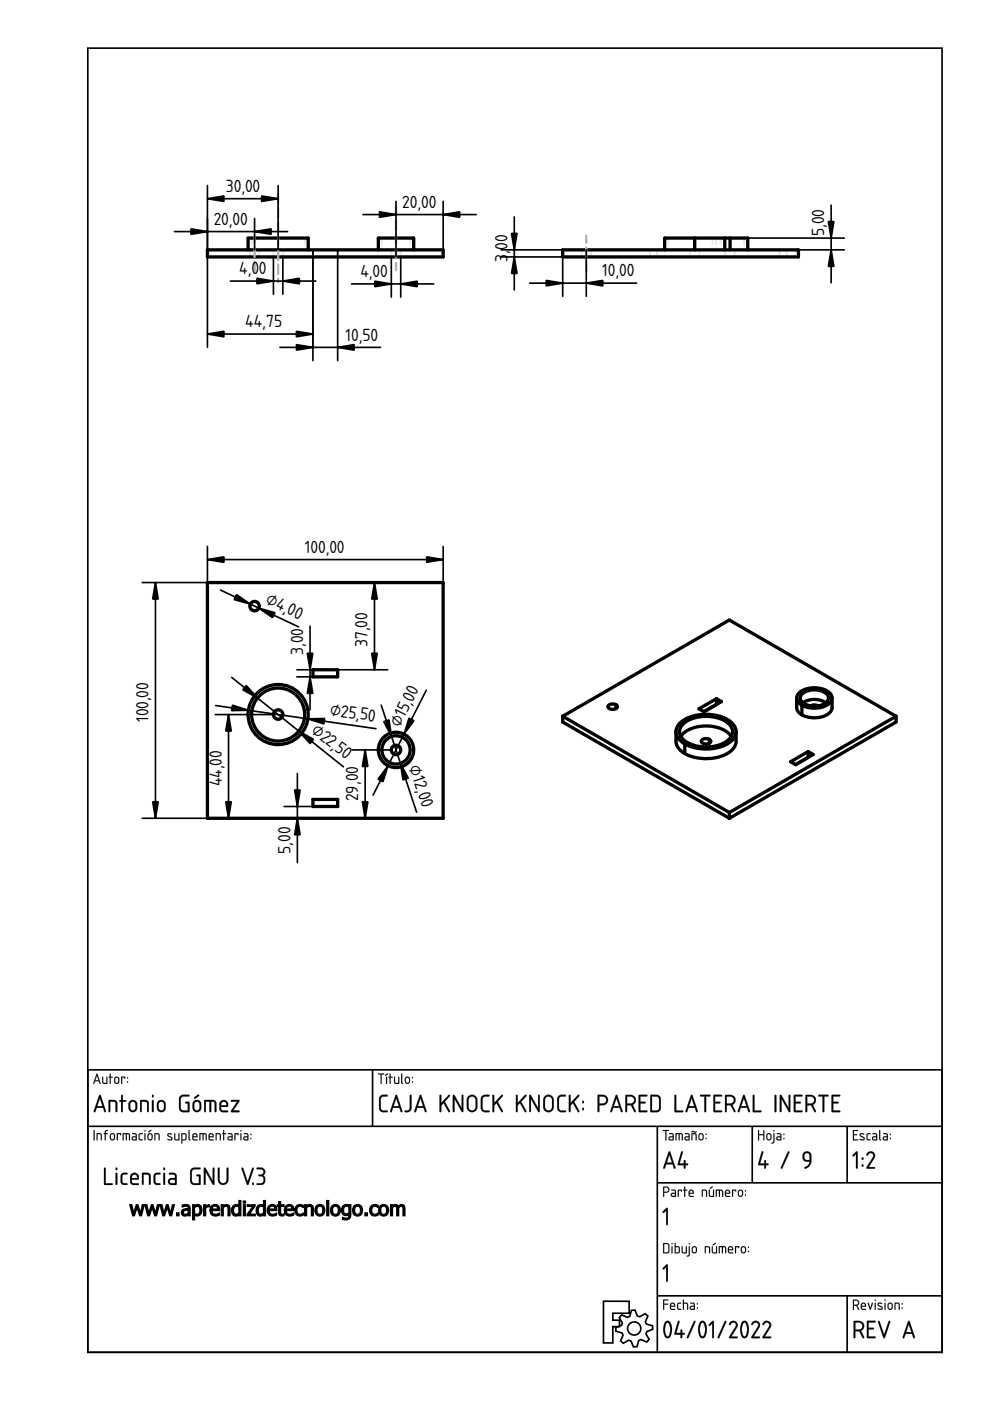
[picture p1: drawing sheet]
<svg xmlns="http://www.w3.org/2000/svg" width="210mm" height="297mm" viewBox="0 0 210 297" stroke-linecap="round" stroke-linejoin="round" font-family="sans-serif">
<defs><g id="words">
<g font-size="3.5">
<text x="47.9" y="40.7">30,00</text>
<text x="45.3" y="47.7">20,00</text>
<text x="85.3" y="44">20,00</text>
<text x="107.6" y="53.8" transform="rotate(-90 107.6 53.8)">,</text>
<text x="107.6" y="53" transform="rotate(-90 107.6 53)">00</text>
<text x="174.8" y="50.1" transform="rotate(-90 174.8 50.1)">5,00</text>
<text x="50.7" y="58.1">4,00</text>
<text x="76.4" y="58.7">4,00</text>
<text x="107.6" y="55.5" transform="rotate(-90 107.6 55.5)">3</text>
<text x="127.7" y="58.6">10,00</text>
<text x="52" y="69.4">44,75</text>
<text x="73.3" y="72.2">10,50</text>
<text x="64.7" y="117.2">100,00</text>
<text x="56.2" y="127.9" transform="rotate(25 56.2 127.9)">⌀4,00</text>
<text x="77.9" y="137.2" transform="rotate(-90 77.9 137.2)">37,00</text>
<text x="64.3" y="138.9" transform="rotate(-90 64.3 138.9)">3,00</text>
<text x="31.5" y="153.1" transform="rotate(-90 31.5 153.1)">100,00</text>
<text x="65.9" y="155.2" transform="rotate(39 65.9 155.2)">⌀2 ,50</text>
<text x="69.9" y="151.6" transform="rotate(8 69.9 151.6)">⌀25,50</text>
<text x="84.7" y="154.3" transform="rotate(-63 84.7 154.3)">⌀15,0</text>
<text x="47" y="166.7" transform="rotate(-90 47 166.7)">44,00</text>
<text x="86.7" y="162.7" transform="rotate(72 86.7 162.7)">⌀12,0</text>
<text x="76" y="169.9" transform="rotate(-90 76 169.9)">29,00</text>
<text x="61.6" y="181" transform="rotate(-90 61.6 181)">5,00</text>
</g>
</g></defs>
<g fill="none" stroke="#000" stroke-width=".35">
<path d="M18.6 10.2h181.1v276.5h-181.1zM18.6 226.8h181.1v59.9h-181.1zM18.6 238.8h181.1M79 226.8v12M139.4 238.8v47.9M159.5 238.8v12M179.6 238.8v12M139.4 250.8h60.3M127.9 275.9h5.5v2.5h-3.5v1.5h1.4v1.4h-1.4v3.4h-2zM131.8 278.8l1.2 .5 .5-.2 .4-1.3h.7l.5 1.2 .5 .2 1.2-.7 .6 .5-.6 1.2 .3 .5 1.3 .4v.7l-1.3 .5-.1 .5 .6 1.2-.5 .5-1.2-.5-.5 .2-.3 1.3-.8 .1-.5-1.3-.5-.2-1.2 .7-.5-.5 .5-1.2-.2-.5-1.3-.3-.1-.8 1.3-.5 .2-.5-.7-1.1zM139.4 274.7h60.3M179.6 274.7v12"/>
<circle cx="134.5" cy="281.7" r="1.4"/>
</g>
<g fill="#000">
<path d="M141.2 256.2l.2-.1 .2 .2v3.2l-.2 .3-.2-.3v-2.8l-.5 .4-.2-.1zM141.2 268.1h.2l.2 .2v3.2l-.2 .2-.2-.2v-2.9l-.5 .5-.2-.1z"/>
<path d="M20.5 227.6l.2 .1 .6 2-.1 .1-.2-.5h-.9l-.1 .5-.2-.1zM20.5 227.6l-.7 2.1h.2l.1-.5h.9l.2 .6 .1-.1-.7-2zM20.5 228.1l-.3 1h.7zM20.6 228l.3 1.1h-.7zM21.7 228.3l.2 .1v1.1l.6 .1v-1.2l.3-.1-.1 1.5h-.6l-.3-.1zM21.7 228.3l.1 1.4 .9 .1v-1.5l-.1 .1v1.2h-.5l-.2-.1v-1.1zM23.3 227.6l.2 .1v.6l.4 .1-.4 .1v1.2l-.1 .1-.2-.1 .1-1.2-.3-.1 .3-.1zM23.3 227.6v.7l-.3 .1 .3 .1 .1 1.3 .1-1.3 .4-.1-.4-.1v-.6zM24.5 228.6v.8l.3 .2 .2-.2v-.7l-.1-.2zM24.5 228.5h.4l.2 .2v.7l-.2 .2-.5-.2zM24.4 228.4l.5-.1 .4 .3v.8l-.3 .4h-.5l-.3-.4v-.8zM24.4 228.4l-.2 .2v.7a.54 .54 0 0 0 .5 .5 .54 .54 0 0 0 .6-.5l-.2-.9-.4-.1zM25.7 228.3l.9 .1-.1 .3-.2-.2h-.4v1.2l-.1 .1-.1-.1zM25.7 228.3l.1 1.5 .1-1.3h.5l.1 .2v-.3zM27 229.3h.1v.2h-.1zM27 229.3v.2h.1v-.2zM27 228.4h.1v.3h-.1zM27 228.4v.2h.1v-.2z"/>
<path d="M20.5 227.6l.2 .1 .6 2-.1 .1-.2-.5h-.9l-.2 .5-.1-.1zM20.6 228.1l-.4 1h.7zM21.7 228.3l.2 .1v1.1l.2 .1h.5v-1.2l.1-.1v1.5l-.9-.1zM23.3 227.6l.2 .1v.6l.4 .1-.4 .1-.1 1.3-.1-1.3-.3-.1 .3-.1zM24.5 228.6l-.1 .7a.34 .34 0 0 0 .4 .3 .34 .34 0 0 0 .3-.4l-.1-.6zM24.4 228.4l.6-.1a.92 .92 0 0 1-.1 1.5h-.4a.95 .95 0 0 1-.1-1.4zM25.7 228.3l.9 .1-.1 .3-.2-.2h-.4l-.1 1.3zM27 229.3h.1v.2h-.1zM27 228.4h.1v.3h-.1z"/>
<path d="M21.1 232.1l.3 .2 1.1 3.2-.2 .3-.2-.1-.2-.8h-1.4l-.3 .9h-.3l-.1-.2zM21.1 232.2l-1.2 3.4 .2 .2 .1-.1 .3-.8h1.4l.4 .9 .1-.3-1.1-3.2zM21.1 232.9l-.5 1.6h1.1zM21.2 232.8l.6 1.8h-1.2zM23 233.2h1.1l.6 .2a3.5 3.5 0 0 1 .1 2.3h-.3v-.1l-.1-1.9-1-.1v2l-.1 .2h-.3zM23.1 233.3v2.4l.2-.1v-2h.9l.3 .2v1.8l.2 .2 .1-.2v-1.3a.8 .8 0 0 0-.7-1.1zM25.7 232.2h.3l.1 .1-.1 .9h.6l.2 .2-.2 .2h-.6l.1 2-.2 .2-.3-.2 .1-2h-.4v-.2v-.1l.4-.1zM25.7 232.2v1.1l-.4 .1 .4 .2v2l.2 .2 .1-.2v-2l.8-.2-.2-.1h-.6v-1zM27.8 233.7l-.2 .3v.9l.3 .4a.56 .56 0 0 0 .8-.5v-.8l-.2-.3-.3-.1zM27.8 233.7l.5-.1 .4 .2 .1 1-.3 .5a.57 .57 0 0 1-.9-.4v-.9zM27.6 233.4a.92 .92 0 0 1 1.5 .6 1.53 1.53 0 0 1-.3 1.6l-.6 .2-.7-.2a1.8 1.8 0 0 1 .1-2.2zM27.6 233.4l-.3 .7a1.39 1.39 0 0 0 .4 1.6 .9 .9 0 0 0 1.4-.8l-.1-1-.2-.4-.7-.3zM29.7 233.2h1.1l.6 .2a3.5 3.5 0 0 1 .1 2.3h-.3v-.1l-.1-1.9-1-.1v2l-.1 .2h-.3zM29.8 233.3v2.4l.2-.1v-2h.8l.4 .2v1.8l.2 .2 .1-.2v-1.3a.8 .8 0 0 0-.7-1.1zM32.2 233.3h.4v.1v2.2l-.2 .2-.2-.2zM32.3 233.3l-.1 2.3 .2 .2 .2-.2v-2.2zM32.2 232.4a.26 .26 0 0 1 .5 0 .26 .26 0 0 1-.5 0zM32.3 232.2v.4h.2v-.4zM33.8 233.7l-.1 .3v.9l.2 .4a.56 .56 0 0 0 .8-.5v-.8l-.1-.3-.4-.1zM33.8 233.7l.5-.1 .4 .2 .1 1-.3 .5a.57 .57 0 0 1-.9-.4v-.9zM33.6 233.4a.92 .92 0 0 1 1.5 .6 1.53 1.53 0 0 1-.3 1.6l-.6 .2-.6-.2a1.8 1.8 0 0 1 0-2.2zM33.6 233.4l-.3 .7a1.39 1.39 0 0 0 .5 1.6 .9 .9 0 0 0 1.3-.8v-1l-.3-.4-.6-.3zM38.2 232.4a1.89 1.89 0 0 1 1.8-.3h.1v.3l-1.3 .1-.4 .3-.1 2 .3 .6h1.2v-1.5l-.4 .1-.2-.2 .2-.2h.8v2l-.2 .2h-1.4l-.5-.4-.2-2.4zM38.3 232.4l-.3 .6 .1 2.4 .5 .3h1.5v-2l-.7-.1-.1 .2 .5 .1v1.6l-1.2-.1-.3-.4v-1.9l.3-.6 1.4-.1h.1v-.2l-1.2-.1zM41.2 232.6l.8-.6 .2 .1v.2l-.8 .7-.2-.1zM41.2 232.6v.3h.2l.8-.6v-.2h-.2zM41.4 233.7l-.2 .3v.9l.2 .4a.56 .56 0 0 0 .9-.5v-.8l-.2-.3-.3-.1zM41.4 233.7l.5-.1 .4 .2v1l-.2 .5a.57 .57 0 0 1-1-.4l.1-.9zM41.1 233.4h.1a.92 .92 0 0 1 1.5 .6 1.53 1.53 0 0 1-.3 1.6l-.7 .2-.6-.2a1.8 1.8 0 0 1 0-2.2zM41.2 233.4l-.4 .7a1.39 1.39 0 0 0 .5 1.6 .9 .9 0 0 0 1.3-.8v-1l-.2-.4-.7-.3zM43.3 233.2h1.8l.5 .2a2.98 2.98 0 0 1 .3 2.4h-.4v-.2l-.1-1.9-.6-.1v2l-.2 .2-.2-.2v-2h-.8l.1 2-.1 .2h-.3zM43.4 233.3l-.1 2.4 .3-.1v-2.1h.8l.1 2.2h.2v-.1v-2.1l.6 .1 .2 .2v1.8l.2 .2 .2-.2v-1.3a.81 .81 0 0 0-.8-1.1zM47 233.8l-.1 .5h1.1a.56 .56 0 0 0-.3-.6 .56 .56 0 0 0-.7 .1zM47 233.8l.3-.2 .5 .1 .2 .7h-1.1zM46.8 233.4a.94 .94 0 0 1 1.3 0 .94 .94 0 0 1 .1 1.3h-1.3l.2 .7h1l.3 .2-.3 .2h-.9a.91 .91 0 0 1-.7-1.2 1.07 1.07 0 0 1 .3-1.1zM46.8 233.5a2.2 2.2 0 0 0-.1 2.1l.5 .2h.9l.2-.2-.2-.1-1.1-.1-.2-.4v-.3l1.5-.1v-.7l-.2-.4-.7-.3zM49 233.2h1.7l.1 .3-1.3 1.9h1.1l.2 .1v.3h-1.8v-.3l1.3-1.9h-1.2l-.1-.1zM49 233.3l.1 .3h1.2l-1.3 1.9v.2h1.7l-.1-.2h-1.2l1.3-2v-.2z"/>
<path d="M21.1 232.2l.2 .1 1.1 3.2-.1 .3-.4-.9h-1.4l-.3 .9-.3-.2zM21.2 232.9l-.6 1.6h1.1zM23.1 233.3a1.46 1.46 0 0 1 1.7 .4l.1 1.9-.2 .2-.2-.2v-1.8l-.3-.2h-.8v2l-.2 .2a3.9 3.9 0 0 1-.1-2.5zM25.7 232.2h.3v.1v.9h.6l.2 .2-.2 .2h-.6v2l-.1 .2-.2-.2v-2l-.4-.2 .4-.2zM27.8 233.7l-.2 .3v.9a.57 .57 0 0 0 .6 .5 .57 .57 0 0 0 .5-.6v-.8l-.2-.3-.3-.1zM27.6 233.4a.93 .93 0 0 1 1.5 .6 1.5 1.5 0 0 1-.3 1.6 .93 .93 0 0 1-1 .1 .93 .93 0 0 1-.6-.8l.1-1.1zM29.7 233.3a1.46 1.46 0 0 1 1.8 .4v1.9l-.1 .2-.2-.2v-1.8l-.4-.2h-.7v2l-.2 .2a3.9 3.9 0 0 1-.2-2.5zM32.3 233.3h.2l.1 .1v2.2l-.2 .2-.2-.2zM32.2 232.4a.25 .25 0 0 1 .5 0 .25 .25 0 0 1-.5 0zM33.8 233.7l-.2 .3v.9a.57 .57 0 0 0 .6 .5 .57 .57 0 0 0 .6-.6l-.1-.8-.1-.3-.4-.1zM33.6 233.4a.93 .93 0 0 1 1.5 .6 1.5 1.5 0 0 1-.3 1.6 .93 .93 0 0 1-1 .1 .93 .93 0 0 1-.5-.8v-1.1zM38.2 232.4a1.86 1.86 0 0 1 1.8-.3l.1 .1v.2l-1.3 .1-.4 .3-.1 2 .3 .6h1.2v-1.5h-.4l-.1-.1 .1-.2 .7 .1 .1 1.9-.2 .2h-1.4l-.5-.4-.1-2.4zM41.2 232.6l.8-.5h.2v.2l-.8 .6h-.2zM41.4 233.7l-.2 .3v.9a.57 .57 0 0 0 .6 .5 .57 .57 0 0 0 .5-.6v-.8l-.2-.3-.3-.1zM41.2 233.4a.93 .93 0 0 1 1.5 .6 1.5 1.5 0 0 1-.3 1.6 .93 .93 0 0 1-1 .1 .93 .93 0 0 1-.6-.8l.1-1.1zM43.4 233.2h1.7a.84 .84 0 0 1 .8 1.1v1.3l-.2 .2-.2-.2v-1.8l-.2-.2h-.5v2l-.1 .1h-.3v-2.1h-.8v2v.1l-.3 .1zM47 233.8l-.1 .5h1.1a.58 .58 0 0 0-.3-.6 .58 .58 0 0 0-.7 .1zM46.8 233.5a.92 .92 0 0 1 1.3 0 .92 .92 0 0 1 .1 1.2h-1.3l.1 .7 1.1 .1 .3 .1-.3 .2h-.9a.89 .89 0 0 1-.7-1.2 1.14 1.14 0 0 1 .3-1.1zM49 233.3h1.7l.1 .2-1.3 1.9h1.1l.1 .1v.3h-1.7v-.3l1.3-1.9h-1.2l-.1-.1z"/>
<path d="M80.2 227.6h1.2l.1 .1-.6 .1v1.9l-.1 .1-.1-.1v-1.9h-.5zM80.2 227.6v.2h.5l.1 2 .1-2 .6-.1zM81.7 227.9l.6-.3v.1l-.5 .4h-.2zM81.7 227.9v.2h.1l.4-.5zM81.9 228.3l.2 .1v1.3l-.1 .1-.2-.1zM81.9 228.3l.1 1.5 .1-1.4zM82.6 227.6l.2 .1v.6l.5 .1-.5 .1v1.2l-.1 .1-.1-.1v-1.2l-.2-.1 .2-.1zM82.6 227.6v.7l-.2 .1 .2 .1 .1 1.3 .1-1.3 .5-.1-.5-.1v-.6zM83.6 228.3l.2 .1v1.1l.6 .1v-1.2l.2-.1v1.5h-.6l-.4-.1zM83.6 228.3l.1 1.4 .9 .1v-1.5l-.1 .1v1.2h-.5l-.2-.1-.1-1.1zM85.1 227.6l.2 .1v1.7l.2 .3-.1 .1-.4-.3zM85.1 227.6v1.9v.2l.3 .1-.1-2.1zM86.2 228.6l-.1 .8 .4 .2 .2-.2v-.7l-.2-.2zM86.2 228.5h.3l.2 .2v.7l-.2 .2-.4-.2zM86 228.4l.5-.1 .4 .3v.8l-.3 .4h-.4l-.4-.4v-.8zM86 228.4l-.1 .2v.7a.54 .54 0 0 0 .5 .5 .54 .54 0 0 0 .5-.5l-.1-.9-.4-.1zM87.4 229.3h.1v.2h-.1zM87.4 229.3v.2h.1v-.2zM87.4 228.4h.2v.3h-.2zM87.4 228.4v.2h.1v-.2z"/>
<path d="M80.2 227.6l1.3 .1-.6 .1-.1 2-.1-2h-.5zM81.7 227.9l.6-.3-.5 .5h-.1zM81.9 228.3l.2 .1-.1 1.4zM82.6 227.6l.2 .1v.6l.5 .1-.5 .1-.1 1.3-.1-1.3-.2-.1 .2-.1zM83.6 228.3l.2 .1v1.1l.2 .1h.4v-1.2l.2-.1v1.5l-.9-.1zM85.1 227.6l.2 .1v1.7l.2 .3-.1 .1-.4-.3zM86.2 228.6l-.2 .7a.34 .34 0 0 0 .4 .3 .34 .34 0 0 0 .3-.4l-.1-.6zM86 228.4l.7-.1a.92 .92 0 0 1-.1 1.5h-.4a.95 .95 0 0 1-.2-1.4zM87.4 229.3h.1v.2h-.1zM87.4 228.4h.1v.3h-.1z"/>
<path d="M80.7 232.4a1.48 1.48 0 0 1 1.5-.1l-.2 .2-1 .1-.3 .4 .1 2.2 .4 .3h1l-.2 .3h-1l-.5-.5-.1-2.3zM83.9 232.2l.3 .1 1.1 3.2-.2 .3-.4-.9h-1.4l-.3 .9-.3-.2zM84 232.9l-.6 1.6h1.2zM86.9 232.2h.3v.1v2.6a.91 .91 0 0 1-.5 .8 .91 .91 0 0 1-.9-.1v-.1l.8-.1 .3-.3zM89 232.2l.3 .1 1.1 3.2-.1 .3-.5-.9h-1.3l-.4 .9-.3-.2zM89.1 232.9l-.5 1.6h1.1zM93.2 232.2l.4 .1v1.6l1.5-1.7h.3l-.1 .3-1 1.1 1.1 1.9a.18 .18 0 0 1-.1 .3 .18 .18 0 0 1-.2-.1l-1.1-1.8-.4 .5-.1 1.3h-.3zM96.1 232.2h.3l1.5 2.7v-2.6v-.1h.3v3.5h-.3l-1.5-2.7v2.6l-.1 .1h-.2zM99.6 232.7l-.3 .5v1.6a.75 .75 0 0 0 .8 .6 .75 .75 0 0 0 .7-.7v-1.5a.76 .76 0 0 0-.4-.7 .76 .76 0 0 0-.8 .2zM99.3 232.4a1.11 1.11 0 0 1 1.2-.2 1.11 1.11 0 0 1 .7 1v1.5a1.11 1.11 0 0 1-1.1 1.1 1.11 1.11 0 0 1-1.1-1v-1.9zM102.2 232.4a1.48 1.48 0 0 1 1.6-.1l-.2 .2-1 .1-.3 .4 .1 2.2 .4 .3h1l-.2 .3h-1l-.6-.5v-2.3zM104.5 232.2l.3 .1v1.6l1.5-1.7h.3l-.1 .3-1 1.1 1.1 1.9a.18 .18 0 0 1 0 .3 .18 .18 0 0 1-.3-.1l-1-1.8-.5 .5-.1 1.3h-.2zM109.4 232.2l.4 .1v1.6l1.5-1.7h.3l-.1 .3-1 1.1 1.1 1.9a.18 .18 0 0 1-.1 .3 .18 .18 0 0 1-.2-.1l-1.1-1.8-.4 .5-.1 1.3h-.3zM112.3 232.2h.3l1.5 2.7v-2.6v-.1h.3v3.5h-.3l-1.5-2.7v2.6l-.1 .1h-.2zM115.8 232.7l-.3 .5v1.6a.75 .75 0 0 0 .8 .6 .75 .75 0 0 0 .7-.7v-1.5a.76 .76 0 0 0-.4-.7 .76 .76 0 0 0-.8 .2zM115.5 232.4a1.11 1.11 0 0 1 1.2-.2 1.11 1.11 0 0 1 .7 1v1.5a1.11 1.11 0 0 1-1.1 1.1 1.11 1.11 0 0 1-1.1-1v-1.9zM118.4 232.4a1.48 1.48 0 0 1 1.6-.1l-.2 .2-1 .1-.3 .4 .1 2.2 .4 .3h1l-.2 .3h-1l-.6-.5v-2.3zM120.7 232.2l.3 .1v1.6l1.5-1.7h.3l-.1 .3-1 1.1 1.1 1.9a.18 .18 0 0 1 0 .3 .18 .18 0 0 1-.3-.1l-1-1.8-.5 .5-.1 1.3h-.2zM123.5 234.9h.3v.4h-.3zM123.5 233.5h.3v.4h-.3zM127.1 232.5v1.5h.8a.75 .75 0 0 0 .7-.8 .75 .75 0 0 0-.8-.7zM126.8 232.2l.1-.1a1.71 1.71 0 0 1 1.7 .4 1.1 1.1 0 0 1 .2 1.2 1.1 1.1 0 0 1-.9 .6h-.8v1.3l-.1 .1h-.3zM130.6 232.2l.3 .1 1.1 3.2-.2 .3-.4-.9h-1.4l-.3 .9-.3-.2zM130.7 232.9l-.6 1.6h1.2zM133 232.5v1.5a1.07 1.07 0 0 0 1.5-.8l-.1-.3-.5-.4zM132.6 232.2l.2-.1a1.73 1.73 0 0 1 1.8 .4 1.11 1.11 0 0 1-.5 1.7l.7 1.3v.3l-.3-.1-.7-1.4h-.9v1.3v.2h-.3zM135.5 232.2h1.7v.2l-.1 .1h-1.3v1.1h.9l.2 .2-.2 .1h-.9v1.5h1.3l.1 .1v.3h-1.8zM138.2 232.5v3l1.3-.1 .2-.5v-2.1l-.4-.3zM137.9 232.2h1.5l.6 .4 .1 2.4-.1 .4-.3 .3-1.8 .1zM143 232.2h.3l.1 .1v3.2h1.2h.2v.3h-1.8zM146.6 232.2l.2 .1 1.1 3.2-.1 .3-.5-.9h-1.3l-.4 .9-.3-.2zM146.6 232.9l-.5 1.6h1.1zM148.5 232.2l2-.1 .1 .2-.1 .2h-.8v3.1l-.2 .2-.2-.2v-3.1l-.8-.1zM151.3 232.2h1.8v.2l-.2 .1h-1.3v1.1h1l.1 .2-.1 .1h-1v1.5h1.3l.2 .1v.3h-1.8zM154.1 232.5v1.5a1.07 1.07 0 0 0 1.5-.8l-.1-.3-.4-.4zM153.8 232.2l.1-.1a1.73 1.73 0 0 1 1.8 .4 1.11 1.11 0 0 1-.4 1.7l.6 1.3v.3l-.3-.1-.7-1.4h-.8v1.3l-.1 .2h-.2zM157.6 232.2l.3 .1 1.1 3.2-.2 .3-.4-.9h-1.4l-.3 .9-.3-.2zM157.7 232.9l-.5 1.6h1.1zM159.7 232.2h.2l.1 .1v3.2h1.2h.2v.3h-1.7zM164.3 232.2h.3v.2v3.2l-.2 .2-.2-.2zM165.4 232.2h.3l1.5 2.7v-2.6l.1-.1h.2v3.5h-.3l-1.5-2.7v2.6v.1h-.3zM168.4 232.2h1.7v.2l-.1 .1h-1.3v1.1h.9l.2 .2-.2 .1h-.9v1.5h1.3l.1 .1v.3h-1.7zM171.1 232.5v1.5a1.07 1.07 0 0 0 1.6-.8l-.1-.3-.5-.4zM170.8 232.2l.2-.1a1.73 1.73 0 0 1 1.8 .4 1.11 1.11 0 0 1-.5 1.7l.7 1.3v.3l-.3-.1-.7-1.4h-.9v1.3v.2h-.3zM173.5 232.2l2-.1 .2 .2-.2 .2h-.7v3.1l-.2 .2-.2-.2v-3.1l-.9-.1zM176.4 232.2h1.7v.2l-.1 .1h-1.3v1.1h.9l.2 .2-.2 .1h-.9v1.5h1.3l.1 .1v.3h-1.7z"/>
<path d="M80.6 232.3l.4-.2h1.2v.4l-1.3 .2-.1 2.2 .1 .4 1.3 .2v.3h-1.2l-.6-.5-.1-2.3zM80.7 232.4l-.3 .6 .1 2.3 .5 .4 1 .1 .2-.3h-1l-.4-.3-.1-2.2 .3-.5h1l.2-.2a1.5 1.5 0 0 0-1.5 .1zM83.9 232.1l.3 .2 1.1 3.2-.2 .3-.2-.1-.2-.8h-1.4l-.3 .9h-.3v-.2zM83.9 232.2l-1.2 3.4 .2 .2 .2-.1 .2-.8h1.4l.4 .9 .2-.3-1.1-3.2zM84 232.9l-.6 1.6h1.2zM84 232.8l.6 1.8h-1.2zM86.9 232.2h.3l.1 .1v2.6a.93 .93 0 0 1-.6 .8 .93 .93 0 0 1-.9-.1l.2-.2a.64 .64 0 0 0 .9-.5zM87 232.2l-.1 2.9-.3 .3-.8 .2a.9 .9 0 0 0 1.4-.7v-2.6zM89 232.1l.3 .2 1.1 3.2-.1 .3-.2-.1-.3-.8h-1.3l-.4 .9h-.2l-.1-.2zM89.1 232.2l-1.2 3.4 .1 .2 .2-.1 .2-.8h1.4l.5 .9 .1-.3-1.1-3.2zM89.1 232.9l-.5 1.6h1.1zM89.1 232.8l.6 1.8h-1.2zM93.2 232.2h.3l.1 .1v1.6l1.5-1.7a.21 .21 0 0 1 .3 0 .21 .21 0 0 1-.1 .3l-1 1.1 1.1 2.1-.2 .1-.1-.1-1.1-1.8-.4 .5v1.2l-.2 .2-.2-.2zM93.3 232.2v3.5h.2v-.1v-1.2l.6-.6 1 1.9 .2 .1 .1-.2-1.1-2 1-1.1 .1-.3h-.3l-1.6 1.7v-1.6zM96 232.2h.4l1.5 2.7v-2.6v-.2h.3v3.7l-.3-.1-1.5-2.7v2.6l-.1 .2h-.3zM96.1 232.2v3.5l.2-.1v-2.7l1.6 2.7 .3 .1v-3.5l-.3 .1v2.7l-1.5-2.8zM99.6 232.7l-.2 .5v1.7l.2 .4 .7 .1 .3-.1 .2-.4v-1.9l-.2-.3-.4-.2zM99.6 232.6v.1a.76 .76 0 0 1 .8-.2 .76 .76 0 0 1 .5 .7v1.5a.78 .78 0 0 1-.8 .8 .78 .78 0 0 1-.8-.7v-1.6zM99.3 232.4a1.14 1.14 0 0 1 1.2-.2 1.14 1.14 0 0 1 .7 1v1.5a1.14 1.14 0 0 1-1.1 1.1 1.14 1.14 0 0 1-1.1-1v-1.9zM99.3 232.5l-.3 .7v1.6l.3 .7a1.2 1.2 0 0 0 1.6 0l.3-.8v-1.5l-.2-.5-.6-.5h-.6zM102.2 232.3l.4-.2h1.2v.4l-1.3 .2-.2 2.2 .2 .4 1.3 .2v.3h-1.2l-.6-.5-.1-2.3zM102.3 232.4l-.3 .6 .1 2.3 .5 .4 1 .1 .1-.3h-.9l-.4-.3-.1-2.2 .3-.5h1l.2-.2a1.5 1.5 0 0 0-1.5 .1zM104.4 232.2h.3l.1 .1v1.6l1.5-1.7a.21 .21 0 0 1 .3 0 .21 .21 0 0 1 0 .3l-1.1 1.1 1.1 2.1-.2 .1-.1-.1-1-1.8-.5 .5v1.2l-.2 .2-.2-.2zM104.5 232.2v3.5h.2v-.1v-1.2l.6-.6 1 1.9 .2 .1 .1-.2-1.1-2 1-1.1 .1-.3h-.3l-1.6 1.7v-1.6zM109.4 232.2h.3l.1 .1v1.6l1.5-1.7a.21 .21 0 0 1 .3 0 .21 .21 0 0 1-.1 .3l-1 1.1 1.1 2.1-.2 .1-.1-.1-1.1-1.8-.4 .5v1.2l-.2 .2-.2-.2zM109.5 232.2v3.5h.2v-.1v-1.2l.6-.6 1 1.9 .2 .1 .1-.2-1.1-2 1-1.1 .1-.3h-.3l-1.6 1.7v-1.6zM112.2 232.2h.4l1.5 2.7v-2.6v-.2h.3v3.7l-.3-.1-1.5-2.7v2.6l-.1 .2h-.3zM112.3 232.2v3.5l.2-.1v-2.7l1.6 2.7 .3 .1v-3.5l-.3 .1v2.7l-1.5-2.8zM115.8 232.7l-.2 .5v1.7l.2 .4 .7 .1 .3-.1 .2-.4v-1.9l-.2-.3-.4-.2zM115.8 232.6v.1a.76 .76 0 0 1 .8-.2 .76 .76 0 0 1 .5 .7v1.5a.78 .78 0 0 1-.8 .8 .78 .78 0 0 1-.8-.7v-1.6zM115.5 232.4a1.12 1.12 0 0 1 1.2-.2 1.12 1.12 0 0 1 .7 1v1.5a1.14 1.14 0 0 1-1.1 1.1 1.14 1.14 0 0 1-1.1-1v-1.9zM115.5 232.5l-.3 .7v1.6l.3 .7a1.2 1.2 0 0 0 1.6 0l.3-.8v-1.5l-.2-.5-.6-.5h-.6zM118.4 232.3l.4-.2h1.2v.4l-1.3 .2-.2 2.2 .2 .4 1.3 .2v.3h-1.2l-.6-.5-.1-2.3zM118.5 232.4l-.3 .6 .1 2.3 .5 .4 1 .1 .1-.3h-.9l-.4-.3-.1-2.2 .3-.5h1l.2-.2a1.5 1.5 0 0 0-1.5 .1zM120.6 232.2h.3l.1 .1v1.6l1.5-1.7a.21 .21 0 0 1 .3 0 .21 .21 0 0 1 0 .3l-1.1 1.1 1.1 2.1-.2 .1-.1-.1-1-1.8-.5 .5v1.2l-.2 .2-.2-.2zM120.7 232.2v3.5h.2l.1-.1v-1.2l.5-.6 1 1.9 .2 .1 .1-.2-1.1-2 1-1.1 .1-.3h-.3l-1.6 1.7v-1.6zM123.5 234.9l.3 .1-.1 .4-.3-.1zM123.5 235v.3h.2v-.3zM123.4 233.7a.26 .26 0 0 1 .5 0 .26 .26 0 0 1-.5 0zM123.5 233.5v.3h.2v-.3zM127.1 232.5v1.5l.8-.1a.72 .72 0 0 0 .6-.7 .72 .72 0 0 0-.7-.7zM127 232.5h.8a.77 .77 0 0 1 .8 .7 .77 .77 0 0 1-.7 .8h-.9zM126.7 232.2l.2-.1a1.74 1.74 0 0 1 1.8 .4h-.1a1.11 1.11 0 0 1 .3 1.2 1.11 1.11 0 0 1-1 .7l-.8-.1v1.3l-.1 .2h-.3zM126.8 232.2l-.1 3.4 .2 .2 .1-.2 .1-1.3a1.51 1.51 0 0 0 1.6-.5v.1a1.1 1.1 0 0 0-.8-1.7zM130.6 232.1l.3 .2 1.1 3.2-.2 .3-.2-.1-.2-.8h-1.4l-.3 .9h-.3v-.2zM130.6 232.2l-1.2 3.4 .2 .2 .2-.1 .2-.8h1.4l.4 .9 .2-.3-1.1-3.2zM130.7 232.9l-.6 1.6h1.2zM130.7 232.8l.6 1.8h-1.2zM133 232.5v1.5a1.05 1.05 0 0 0 1.4-.8l-.3-.6zM132.9 232.5h1l.3 .2a.66 .66 0 0 1 .1 1l-.4 .3h-1zM132.6 232.2l.2-.1a1.76 1.76 0 0 1 1.8 .4 1.1 1.1 0 0 1-.5 1.7l.7 1.3v.3l-.4-.1-.6-1.4h-.9l.1 1.3-.1 .2h-.3zM132.7 232.2v3.5l.2-.1v-1.3h.9l.7 1.4h.2l.1-.2-.7-1.3 .6-.5a1.06 1.06 0 0 0-.9-1.5zM135.4 232.1h1.8v.3l-.1 .1h-1.3v1.1h.9l.2 .2-.2 .2-.9-.1v1.5h1.3l.1 .1v.3h-1.8zM135.5 232.2v3.5h1.7l-.1-.2h-1.4v-1.6h1l.2-.1-.2-.2h-1v-1.2h1.4l.1-.2zM138.2 232.5v3l1.2-.1 .3-.5v-2.1l-.4-.3zM138.2 232.5h1.1l.4 .3v2.4a1.69 1.69 0 0 1-1.5 .3zM137.9 232.2l1.6-.1 .5 .5 .1 2.4-.1 .4-.3 .3-.4 .1h-1.4zM137.9 232.2v3.5l1.6 .1 .5-.6v-2.4l-.6-.6zM143 232.2h.3l.1 .1v3.2l1.2-.1 .2 .1v.3h-1.8zM143.1 232.2v3.5h1.7v-.2h-.2h-1.3v-3.2zM146.5 232.1l.4 .2 1 3.2-.1 .3-.2-.1-.3-.8h-1.3l-.3 .9h-.3l-.1-.2zM146.6 232.2l-1.2 3.4 .1 .2 .2-.1 .3-.8h1.4l.4 .9 .1-.3-1.1-3.2zM146.6 232.9l-.5 1.6h1.1zM146.6 232.8l.7 1.8h-1.3zM148.5 232.1h2l.2 .2-.2 .2h-.8v3.1l-.2 .2-.2-.2v-3.1l-.8-.1zM148.5 232.2v.2h.9v3.2l.1 .2 .2-.2v-3.2h.8l.1-.1-.1-.2zM151.3 232.1h1.8v.3l-.2 .1h-1.3v1.1h1l.2 .2-.2 .2-1-.1v1.5h1.3l.2 .1v.3h-1.8zM151.3 232.2v3.5h1.7l-.1-.2h-1.3v-1.6h1l.1-.1-.1-.2h-1v-1.2h1.3l.1-.2zM154.1 232.5v1.5a1.05 1.05 0 0 0 1.5-.8l-.4-.6zM154.1 232.5h1l.3 .2a.66 .66 0 0 1 0 1l-.3 .3h-1zM153.8 232.2l.1-.1a1.76 1.76 0 0 1 1.8 .4 1.1 1.1 0 0 1-.4 1.7l.6 1.3v.3l-.3-.1-.7-1.4h-.8v1.3l-.1 .2h-.3zM153.8 232.2v3.5l.3-.1v-1.3h.8l.7 1.4h.3v-.2l-.7-1.3 .6-.5a1.06 1.06 0 0 0-.9-1.5zM157.6 232.1l.3 .2 1.1 3.2-.2 .3-.2-.1-.2-.8h-1.4l-.3 .9h-.3v-.2zM157.6 232.2l-1.2 3.4 .2 .2 .2-.1 .2-.8h1.4l.4 .9 .2-.3-1.1-3.2zM157.7 232.9l-.5 1.6h1.1zM157.7 232.8l.6 1.8h-1.2zM159.6 232.2h.3l.1 .1v3.2l1.2-.1 .2 .1v.3h-1.8zM159.7 232.2v3.5h1.7v-.2h-.2h-1.3v-3.2zM164.3 232.2h.3v.2v3.2l-.2 .2-.2-.2zM164.3 232.2v3.4l.1 .2 .2-.2v-3.2l-.1-.2zM165.4 232.2h.3l1.5 2.7v-2.6v-.2h.3v3.7l-.3-.1-1.5-2.7v2.6v.2h-.3zM165.4 232.2v3.5l.3-.1v-2.7l1.5 2.7 .3 .1v-3.5l-.3 .1v2.7l-1.5-2.8zM168.4 232.1h1.7v.3l-.1 .1h-1.3v1.1h.9l.2 .2-.2 .2-.9-.1v1.5h1.3l.1 .1v.3h-1.8zM168.4 232.2v3.5h1.7l-.1-.2h-1.4v-1.6h1l.2-.1-.2-.2h-1v-1.2h1.4l.1-.2zM171.1 232.5v1.5a1.05 1.05 0 0 0 1.5-.8l-.3-.6zM171.1 232.5h1l.3 .2a.66 .66 0 0 1 .1 1l-.4 .3h-1zM170.8 232.2l.2-.1a1.76 1.76 0 0 1 1.8 .4 1.1 1.1 0 0 1-.5 1.7l.7 1.3v.3l-.4-.1-.6-1.4h-.9l.1 1.3-.1 .2h-.3zM170.8 232.2v3.5l.3-.1v-1.3h.9l.7 1.4h.2l.1-.2-.7-1.3 .6-.5a1.06 1.06 0 0 0-1-1.5zM173.5 232.1h2l.2 .2-.2 .2h-.7v3.1l-.2 .2-.2-.2v-3.1l-.9-.1zM173.5 232.2v.2h.9v3.2l.2 .2 .1-.2v-3.2h.8l.2-.1-.2-.2zM176.4 232.1h1.7v.3l-.1 .1h-1.3v1.1h.9l.2 .2-.2 .2-.9-.1v1.5h1.3l.1 .1v.3h-1.8zM176.4 232.2v3.5h1.7l-.1-.2h-1.4v-1.6h1l.2-.1-.2-.2h-1v-1.2h1.4l.1-.2z"/>
<path d="M140.5 239.6h1.2l.2 .1-.6 .1v1.9l-.1 .1-.1-.1v-1.9h-.6zM140.6 239.6v.2h.5l.1 2 .1-2 .5-.1zM142 241.2l.1 .3 .5 .1v-.5zM142 241.2l.6-.1v.5l-.6-.1zM141.9 240.3h.7l.3 .4-.1 1.1h-.6a.46 .46 0 0 1-.5-.4 .46 .46 0 0 1 .5-.5h.4v-.3l-.7-.2zM141.9 240.3v.1l.7 .2v.3h-.4a.43 .43 0 0 0-.5 .5 .43 .43 0 0 0 .5 .4h.6v-1.1l-.2-.4zM143.2 240.3h1.4l.2 .4v1.1l-.3-.1v-1.2h-.4v1.2l-.1 .1-.1-.1v-1.2h-.5v1.2l-.2 .1zM143.3 240.3v1.5l.1-.1v-1.3h.5l.1 1.4 .1-1.4 .4 .1 .1 1.2h.1a1.35 1.35 0 0 0-.2-1.4zM145.4 241.2l.1 .3 .5 .1v-.5zM145.4 241.2l.6-.1v.5l-.6-.1zM145.2 240.3h.8l.2 .4v1.1h-.7a.46 .46 0 0 1-.4-.4 .46 .46 0 0 1 .4-.5h.5v-.3l-.8-.2zM145.3 240.3v.1l.7 .2v.3h-.5a.43 .43 0 0 0-.4 .5 .43 .43 0 0 0 .4 .4h.7v-1.1l-.2-.4zM146.6 239.9l.3-.2 .8 .3-.3 .2-.5-.2-.3 .1zM146.7 239.9v.2a.43 .43 0 0 1 .7 .1l.3-.3-.3 .1-.5-.2zM146.6 240.3l.7-.1 .3 .2 .1 1.4-.2-.2-.1-1.1h-.6v1.2l-.2 .1zM146.6 240.3v1.4h.2v-1.3l.7 .2 .1 1.2 .1-.7a.7 .7 0 0 0-.2-.8 .7 .7 0 0 0-.9 0zM148.4 240.5l-.1 .9 .4 .1 .2-.1v-.7l-.1-.2zM148.4 240.5h.4l.2 .2v.7l-.3 .2-.4-.2zM148.3 240.4a.55 .55 0 0 1 .9 .3l-.1 .8-.3 .3h-.4l-.3-.6v-.6zM148.3 240.4l-.2 .2v.6a.54 .54 0 0 0 .5 .6 .54 .54 0 0 0 .6-.5l-.2-.9-.4-.1zM149.6 241.3h.2v.2h-.2zM149.6 241.3v.2h.2v-.2zM149.6 240.4h.2v.2h-.2zM149.6 240.4v.2h.2v-.2z"/>
<path d="M140.6 239.6l1.2 .1-.5 .1-.1 2-.1-2h-.5zM142 241.2l.1 .4h.5v-.5zM141.9 240.3h.7l.2 .4v1.1h-.6a.44 .44 0 0 1-.5-.4 .44 .44 0 0 1 .5-.5h.4v-.3l-.7-.2zM143.3 240.3h1.2a1.25 1.25 0 0 1 .2 1.5l-.2-1.2-.2-.1h-.2l-.1 1.3-.1-.1v-1.2h-.5v1.2l-.2 .1zM145.4 241.2l.1 .4h.5v-.5zM145.3 240.3h.7l.2 .4v1.1h-.7a.44 .44 0 0 1-.4-.4 .44 .44 0 0 1 .4-.5h.5v-.3l-.7-.2zM146.6 239.9l.3-.1a.45 .45 0 0 0 .7 .1h.1a.45 .45 0 0 1-.4 .3 .45 .45 0 0 1-.4-.2h-.3zM146.6 240.3a.72 .72 0 0 1 .9 0 .72 .72 0 0 1 .2 .8l-.1 .7-.1-1.2-.7-.1v1.2l-.2 .1zM148.4 240.5l-.1 .8a.34 .34 0 0 0 .4 .3 .34 .34 0 0 0 .3-.4l-.1-.6zM148.3 240.4l.6-.1a.92 .92 0 0 1-.1 1.5h-.4a.95 .95 0 0 1-.1-1.4zM149.6 241.3h.2v.2h-.2zM149.6 240.4h.2v.2h-.2z"/>
<path d="M19.9 239.6l.2 .1-.1 2.1-.2-.1zM20.5 240.3a.72 .72 0 0 1 .8 0 .72 .72 0 0 1 .3 .8l-.1 .7-.1-1.2-.7-.1v1.2l-.2 .1zM22.3 239.7l.5-.1v.2l-.4 .1v.3l.5 .2-.5 .1-.1 1.3-.1-1.3-.2-.2 .2-.1zM23.6 240.5l-.1 .8a.34 .34 0 0 0 .4 .3 .34 .34 0 0 0 .3-.4l-.1-.6zM23.5 240.4l.6-.1a.92 .92 0 0 1-.1 1.5h-.4a.95 .95 0 0 1-.1-1.4zM24.8 240.3h.9l-.1 .4-.2-.2h-.4l-.1 1.3zM26 240.3h1.3a1.25 1.25 0 0 1 .2 1.5l-.2-1.2-.2-.1h-.2l-.1 1.3-.1-.1v-1.2h-.5v1.2l-.2 .1zM28.2 241.2l.1 .4h.5v-.5zM28 240.3h.8l.2 .4v1.1h-.7a.44 .44 0 0 1-.4-.4 .44 .44 0 0 1 .4-.5h.5v-.3l-.8-.2zM29.5 240.4l.7-.2v.2a.45 .45 0 0 0-.5 .1 .45 .45 0 0 0-.1 .5v.5l.7 .2a.56 .56 0 0 1-.7 0 .56 .56 0 0 1-.2-.6zM30.6 240.3l.2 .1-.1 1.4zM30.6 239.7a.15 .15 0 0 1 .3 0 .15 .15 0 0 1-.3 0zM31.5 239.9l.6-.3-.5 .5h-.1zM31.6 240.5l-.1 .8a.34 .34 0 0 0 .3 .3 .34 .34 0 0 0 .4-.4l-.2-.6zM31.5 240.4l.6-.1a.92 .92 0 0 1-.1 1.5h-.4a.95 .95 0 0 1-.1-1.4zM32.8 240.3a.72 .72 0 0 1 .8 0 .72 .72 0 0 1 .2 .8l-.1 .7-.1-1.2-.7-.1v1.2l-.1 .1zM35.6 240.4a.53 .53 0 0 1 .8 .1h-.5l-.2 .1 .6 .4a.45 .45 0 0 1 .2 .7 .45 .45 0 0 1-.7 0l-.3-.1 .1-.1a.39 .39 0 0 0 .4 .1 .39 .39 0 0 0 .3-.3l-.7-.4zM37 240.3l.1 .1 .1 1 .2 .2h.4v-1.2l.2-.1v1.5l-1-.1zM38.7 240.5v1.1h.5l.1-1zM38.5 240.3a.77 .77 0 0 1 .9 .1 .77 .77 0 0 1 .2 .9l-.3 .5h-.6l-.1 .6h-.1zM40 239.6l.2 .1v1.7l.2 .3-.1 .1-.3-.3zM41.1 240.6l-.1 .3h.7l-.2-.4zM41 240.4a.55 .55 0 0 1 .7 0 .55 .55 0 0 1 .1 .7h-.8l.1 .5 .8 .1-.7 .1a.9 .9 0 0 1-.2-1.4zM42.3 240.3h1.2a1.25 1.25 0 0 1 .2 1.5l-.1-1.2-.2-.1h-.2l-.1 1.3-.2-.1v-1.2h-.4v1.2l-.2 .1zM44.5 240.6l-.1 .3h.7l-.2-.4zM44.4 240.4a.55 .55 0 0 1 .7 0 .55 .55 0 0 1 .1 .7h-.8l.1 .5 .8 .1-.7 .1a.9 .9 0 0 1-.2-1.4zM45.7 240.3a.72 .72 0 0 1 .9 0 .72 .72 0 0 1 .2 .8l-.1 .7-.1-1.2-.7-.1v1.2l-.2 .1zM47.3 239.6l.2 .1v.6l.5 .1-.5 .1-.1 1.3-.1-1.3-.2-.1 .2-.1zM48.5 241.2l.1 .4h.5v-.5zM48.4 240.3h.7l.2 .4v1.1h-.7a.44 .44 0 0 1-.4-.4 .44 .44 0 0 1 .4-.5h.5v-.3l-.7-.2zM49.7 240.3h.9l-.1 .4-.1-.2h-.5l-.1 1.3zM51 240.3l.2 .1-.1 1.4zM51 239.7a.14 .14 0 0 1 .2 0 .14 .14 0 0 1-.2 0zM51.8 241.2l.1 .4h.6v-.5zM51.7 240.3h.7l.3 .4-.1 1.1h-.6a.44 .44 0 0 1-.4-.4 .44 .44 0 0 1 .4-.5h.5l-.1-.3-.7-.2zM53.1 241.3h.2v.2h-.2zM53.1 240.4h.2v.2h-.2z"/>
<path d="M19.9 239.6l.2 .1v2l-.1 .1-.2-.1zM19.9 239.6l.1 2.2 .1-2.1zM20.5 240.3l.7-.1 .3 .2 .1 1.4-.2-.2-.1-1.1h-.6v1.2l-.2 .1zM20.5 240.3v1.4h.2v-1.3l.7 .2 .1 1.2 .1-.7a.7 .7 0 0 0-.3-.8 .7 .7 0 0 0-.8 0zM22.3 239.7l.6-.1v.2l-.4 .1-.1 .3 .5 .2-.5 .1v1.2l-.1 .1-.1-1.3-.2-.2 .2-.1zM22.3 239.7l-.1 .6h-.2l.2 .1 .1 1.4 .1-1.4h.5l-.5-.1v-.4l.4-.1v-.2zM23.6 240.5v.9l.3 .1 .2-.1v-.7l-.1-.2zM23.6 240.5h.4l.2 .2v.7l-.3 .2-.4-.2zM23.5 240.4l.5-.2 .4 .4v.8l-.4 .4h-.4l-.3-.4v-.8zM23.5 240.4l-.2 .2v.6a.54 .54 0 0 0 .5 .6 .54 .54 0 0 0 .6-.5l-.2-.9-.4-.1zM24.8 240.3h.9l-.1 .4-.2-.2h-.4v1.2l-.1 .1-.1-.1zM24.8 240.3l.1 1.5 .1-1.4h.5l.1 .3v-.4zM26 240.3h1.4l.2 .4-.1 1.1-.2-.1v-1.2h-.4v1.2l-.1 .1-.1-.1v-1.2h-.5v1.2l-.2 .1zM26.1 240.3l-.1 1.5 .2-.1v-1.3h.5l.1 1.4 .1-1.4 .4 .1 .1 1.2h.1a1.35 1.35 0 0 0-.2-1.4zM28.2 241.2l.1 .3 .5 .1v-.5zM28.2 241.2l.6-.1v.5l-.6-.1zM28 240.3h.8l.2 .4v1.1h-.7a.46 .46 0 0 1-.4-.4 .46 .46 0 0 1 .4-.5h.5v-.3l-.8-.2zM28 240.3v.1l.8 .2v.3h-.5a.43 .43 0 0 0-.4 .5 .43 .43 0 0 0 .4 .4h.7v-1.1l-.3-.4zM29.5 240.4l.3-.2 .5 .1-.6 .2a.64 .64 0 0 0-.1 .8 .64 .64 0 0 0 .6 .3l.1 .1a.57 .57 0 0 1-.7 0 .57 .57 0 0 1-.2-.6zM29.5 240.4l-.1 .3 .1 1h.8l-.6-.1a.75 .75 0 0 1 .2-1.2l.4-.1h-.5zM30.6 240.3l.3 .1v1.3l-.2 .1-.1-.1zM30.7 240.3v1.5l.1-1.4zM30.6 239.7a.15 .15 0 0 1 .3 0 .15 .15 0 0 1-.3 0zM30.7 239.6v.3h.1v-.3zM31.5 239.9l.6-.3v.1l-.5 .4h-.1zM31.5 239.9v.2h.1l.5-.5zM31.6 240.5l-.1 .9 .4 .1 .2-.1v-.7l-.2-.2zM31.6 240.5h.3l.2 .2v.7l-.2 .2-.4-.2zM31.5 240.4l.5-.2 .3 .4 .1 .8-.4 .4h-.4l-.3-.4v-.8zM31.5 240.4l-.2 .2v.6a.54 .54 0 0 0 .5 .6 .54 .54 0 0 0 .5-.5l-.1-.9-.4-.1zM32.8 240.3l.6-.1 .3 .2 .1 1.4-.2-.2v-1.1h-.7l.1 1.2-.2 .1zM32.8 240.3v1.4h.1v-1.3l.7 .2 .1 1.2 .1-.7a.7 .7 0 0 0-.2-.8 .7 .7 0 0 0-.8 0zM35.6 240.4a.53 .53 0 0 1 .9 .1h-.6l-.2 .1 .6 .4a.41 .41 0 0 1 .3 .6 .41 .41 0 0 1-.6 .2l-.5-.2v-.1l.7 .1 .1-.2-.7-.5-.1-.3zM35.6 240.4v.5l.8 .5-.2 .2-.7-.1a.73 .73 0 0 0 .9 .2l.1-.4-.8-.7 .2-.2 .5 .1v-.1l-.5-.1zM36.9 240.3l.3 .1v1l.6 .2v-1.2l.2-.1v1.5h-.6l-.4-.1zM37 240.3l.1 1.3 .9 .2v-1.5l-.2 .1v1.2h-.4l-.3-.2v-1zM38.7 240.5v1.1h.5l.1-1.1zM38.6 240.5l.7 .1-.1 1h-.6zM38.5 240.3h.8l.3 .4-.1 1-.8 .1-.2 .7-.1-.2zM38.5 240.3v2.1l.1-.1v-.5h.5a.94 .94 0 0 0 .3-1.4zM40 239.6l.2 .1v1.7l.2 .3-.1 .1-.3-.3zM40 239.6v1.9l.1 .2 .2 .1-.1-2.1zM41.1 240.6l-.1 .3h.7l-.2-.4zM41 240.6l.5-.1 .2 .4h-.7zM40.9 240.4a.56 .56 0 0 1 .8 0 .56 .56 0 0 1 .1 .7h-.8l.1 .4 .8 .2-.7 .1a.92 .92 0 0 1-.3-1.4zM41 240.4l-.2 .4 .1 .9 .9 .1v-.2h-.7l-.1-.3v-.2h.8l-.1-.7-.4-.1zM42.3 240.3h1.4l.1 .4v1.1l-.2-.1-.1-1.2h-.3v1.2l-.1 .1-.2-.1v-1.2h-.4v1.2l-.2 .1zM42.3 240.3v1.5l.2-.1v-1.3h.5l.1 1.4v-1.4l.5 .1v1.2h.2a1.35 1.35 0 0 0-.3-1.4zM44.5 240.6l-.1 .3h.7l-.2-.4zM44.5 240.6l.4-.1 .2 .4h-.7zM44.4 240.4a.56 .56 0 0 1 .8 0 .56 .56 0 0 1 0 .7h-.8l.1 .4 .8 .2-.7 .1a.92 .92 0 0 1-.2-1.4zM44.4 240.4l-.2 .4 .1 .9 1 .1v-.2h-.8l-.1-.3v-.2h.9l-.1-.7-.4-.1zM45.7 240.3l.7-.1 .3 .2 .1 1.4-.2-.2-.1-1.1h-.6v1.2l-.2 .1zM45.8 240.3v1.4h.1v-1.3l.7 .2 .1 1.2 .1-.7a.7 .7 0 0 0-.2-.8 .7 .7 0 0 0-.8 0zM47.3 239.6l.2 .1v.6l.5 .1-.5 .1v1.2l-.1 .1-.1-.1v-1.2l-.2-.1 .2-.1zM47.4 239.6l-.1 .7-.2 .1h.2l.1 1.4 .1-1.4h.5l-.5-.1v-.6zM48.5 241.2l.1 .3 .5 .1v-.5zM48.5 241.2l.6-.1v.5l-.6-.1zM48.3 240.3h.8l.2 .4v1.1h-.7a.46 .46 0 0 1-.4-.4 .46 .46 0 0 1 .4-.5h.5v-.3l-.8-.2zM48.4 240.3v.1l.7 .2v.3h-.5a.43 .43 0 0 0-.4 .5 .43 .43 0 0 0 .4 .4h.7v-1.1l-.2-.4zM49.7 240.3h.9l-.1 .4-.1-.2h-.5v1.2l-.1 .1-.1-.1zM49.7 240.3l.1 1.5 .1-1.4h.5l.1 .3 .1-.4zM51 240.3l.2 .1v1.3l-.1 .1-.1-.1zM51 240.3l.1 1.5 .1-1.4zM50.9 239.7a.2 .2 0 0 1 .4 0 .2 .2 0 0 1-.4 0zM51 239.6v.3h.1v-.3zM51.8 241.2l.1 .3 .6 .1v-.5zM51.8 241.2l.7-.1v.5l-.7-.1zM51.7 240.3h.7l.3 .4v1.1h-.7a.46 .46 0 0 1-.5-.4 .46 .46 0 0 1 .5-.5h.5l-.1-.3-.7-.2zM51.7 240.3v.1l.7 .2 .1 .3h-.5a.43 .43 0 0 0-.4 .5 .43 .43 0 0 0 .4 .4h.6l.1-1.1-.3-.4zM53.1 241.3h.2v.2h-.2zM53.1 241.3v.2h.2v-.2zM53.1 240.4h.2v.2h-.2zM53.1 240.4v.2h.2v-.2z"/>
<path d="M22.1 247.6h.3v.1v3.2h1.3h.2v.3h-1.8zM24.6 248.7h.2l.1 .2v2.1l-.2 .2-.2-.2zM24.5 247.8a.25 .25 0 0 1 .5 0 .25 .25 0 0 1-.5 0zM25.8 248.9a1.13 1.13 0 0 1 1.2-.1v.2a.87 .87 0 0 0-1.1 .5l.1 1.2 .1 .1 .9 .1v.2a.96 .96 0 0 1-1.2 0 .96 .96 0 0 1-.2-1.2v-.7zM28.1 249.2l-.1 .6h1.1a.58 .58 0 0 0-.3-.7 .58 .58 0 0 0-.7 .1zM27.9 248.9a.92 .92 0 0 1 1.2 0 .92 .92 0 0 1 .2 1.2h-1.4l.2 .7 1.1 .1 .2 .2-.2 .1h-.9a.89 .89 0 0 1-.7-1.1 1.14 1.14 0 0 1 .3-1.2zM30.1 248.7a1.46 1.46 0 0 1 1.8 .5v1.8l-.1 .2-.2-.2v-1.8l-.4-.2h-.8v2l-.1 .2a3.9 3.9 0 0 1-.2-2.5zM32.8 248.9a1.13 1.13 0 0 1 1.2-.1v.2a.87 .87 0 0 0-1.1 .5l.1 1.2 .1 .1 .9 .1v.2a.96 .96 0 0 1-1.2 0 .96 .96 0 0 1-.2-1.2v-.7zM34.7 248.7h.2l.1 .2v2.1l-.2 .2-.2-.2zM34.6 247.8a.25 .25 0 0 1 .5 0 .25 .25 0 0 1-.5 0zM36.1 250.2l-.1 .5 .2 .1 .9 .1v-.8zM35.9 248.7h1.1l.4 .5 .1 1.9-.2 .1h-1a.74 .74 0 0 1-.7-.7 .74 .74 0 0 1 .7-.7h.8v-.6l-.2-.2h-1zM40.6 247.8a1.86 1.86 0 0 1 1.7-.3l.2 .1v.3h-1.4l-.4 .3v2.1l.3 .5 1.2 .1v-1.5h-.4l-.2-.2 .2-.2 .7 .1v1.9l-.2 .2h-1.3l-.6-.4-.1-2.4zM43.3 247.6l.3 .1 1.5 2.7v-2.7l.1-.1h.2v3.6l-.3-.1-1.5-2.7v2.6l-.1 .2h-.2zM46.2 247.6h.3l.1 .1v2.4a.75 .75 0 0 0 .7 .8 .75 .75 0 0 0 .8-.8v-2.4l.1-.2 .2 .3v2.3a1.11 1.11 0 0 1-1 1.1 1.11 1.11 0 0 1-1.2-1zM51.3 247.6l.3 .1 .9 2.8 1-2.8 .3-.1-1.2 3.6-.3-.1zM53.5 250.8h.3v.4h-.3zM54.4 247.6a1.39 1.39 0 0 1 1.8 .6 .94 .94 0 0 1-.4 1 1.18 1.18 0 0 1 .2 1.7 1.18 1.18 0 0 1-1.6 .1l.2-.1a.88 .88 0 0 0 1-.1 .88 .88 0 0 0 .3-1l-.4-.4-.7-.1v-.2a.67 .67 0 0 0 .9-.2 .67 .67 0 0 0-.1-.9l-1.2-.1z"/>
<path d="M22.1 247.6h.3v.1v3.2h1.3h.2v.3h-1.8zM22.1 247.6v3.6h1.7v-.3h-.1h-1.3v-3.2zM24.5 248.7h.3l.1 .2v2.1l-.2 .3-.2-.3zM24.6 248.7l-.1 2.3 .2 .2 .2-.2v-2.1zM24.5 247.8a.26 .26 0 0 1 .5 0 .26 .26 0 0 1-.5 0zM24.6 247.6v.4h.2v-.4zM25.8 248.9a1.12 1.12 0 0 1 1.3-.1l-.1 .2a.87 .87 0 0 0-1 .5v1.2l1 .2 .1 .2a.98 .98 0 0 1-1.3 0 .98 .98 0 0 1-.3-1.2l.1-.7zM25.8 248.9l-.2 .3a2.58 2.58 0 0 0 .2 1.8 1.11 1.11 0 0 0 1.2 .1l-.2-.2-.7-.1a1.96 1.96 0 0 1 0-1.8h.8l.1-.2a1.14 1.14 0 0 0-1.2 .1zM28.1 249.2l-.1 .6h1.1a.56 .56 0 0 0-.3-.7 .56 .56 0 0 0-.7 .1zM28.1 249.2l.3-.2 .5 .1 .2 .7h-1.2zM27.9 248.9a.94 .94 0 0 1 1.3 0 .94 .94 0 0 1 .1 1.2h-1.4l.2 .7 1.1 .1 .3 .2-.3 .2h-.9a.91 .91 0 0 1-.7-1.2 1.07 1.07 0 0 1 .3-1.2zM27.9 248.9a2.2 2.2 0 0 0-.1 2.1l.5 .2h.9l.2-.1-.2-.2h-1.1l-.2-.5v-.3h1.5v-.8l-.2-.3-.7-.3zM30.1 248.7l1.1-.1 .6 .3a3.5 3.5 0 0 1 .1 2.3h-.3v-.2l-.1-1.9-1.1-.1 .1 2-.1 .2h-.3zM30.2 248.7v2.5l.2-.2v-2h.8l.4 .2v1.8l.2 .2 .1-.2v-1.2a.8 .8 0 0 0-.7-1.1zM32.7 248.9a1.12 1.12 0 0 1 1.4-.1l-.1 .2a.87 .87 0 0 0-1 .5v1.2l1 .2 .1 .2a.98 .98 0 0 1-1.3 0 .98 .98 0 0 1-.3-1.2l.1-.7zM32.8 248.9l-.2 .3a2.58 2.58 0 0 0 .2 1.8 1.11 1.11 0 0 0 1.2 .1l-.2-.2-.7-.1a1.96 1.96 0 0 1 0-1.8h.8l.1-.2a1.14 1.14 0 0 0-1.2 .1zM34.7 248.7h.3v.2v2.1l-.2 .3-.2-.3zM34.7 248.7v2.3l.1 .2 .2-.2v-2.1zM34.6 247.8a.26 .26 0 0 1 .5 0 .26 .26 0 0 1-.5 0zM34.7 247.6v.4h.2v-.4zM36.1 250.3l-.1 .3 .2 .2 .9 .1v-.8zM36.1 250.2l1-.1v.8l-1-.1-.1-.3zM35.8 248.7h1.2l.5 .5v1.9l-.2 .2h-1a.76 .76 0 0 1-.7-.8 .76 .76 0 0 1 .7-.8l.8 .1v-.6l-.2-.1-1.1-.1zM35.9 248.7v.2l1 .1 .2 .2v.6h-.8a.71 .71 0 0 0-.7 .7 .71 .71 0 0 0 .7 .7l1.1-.1v-1.9l-.5-.5zM40.6 247.8a1.89 1.89 0 0 1 1.7-.3l.2 .1v.3h-1.4l-.3 .3-.1 2.1 .3 .5 1.2 .1v-1.5h-.4l-.2-.2 .2-.2 .7 .1 .1 1.9-.3 .3-1.3-.1-.6-.4-.1-2.4zM40.6 247.8l-.3 .6 .2 2.4 .5 .4h1.5v-2.1h-.7l-.2 .1 .6 .2v1.5h-1.2l-.3-.5-.1-1.9 .3-.5 1.4-.1 .2-.1v-.2h-1.3zM43.3 247.6h.3l1.5 2.8v-2.7v-.1h.3v3.6l-.3-.1-1.5-2.7v2.6v.2h-.3zM43.3 247.6v3.6l.3-.2v-2.7l1.5 2.8 .3 .1v-3.6l-.3 .1v2.8l-1.5-2.8zM46.2 247.6h.3l.1 .1v2.4l.2 .6a.75 .75 0 0 0 .8 .1 .75 .75 0 0 0 .4-.7v-2.4l.2-.2 .3 .3v2.3l-.4 .8a1.11 1.11 0 0 1-1.2 .3 1.11 1.11 0 0 1-.7-1zM46.3 247.6l-.1 2.6 .4 .8a1.12 1.12 0 0 0 1.2 .1 1.12 1.12 0 0 0 .6-1v-2.3l-.2-.2-.1 .1v2.6l-.2 .3a.76 .76 0 0 1-.9 .2 .76 .76 0 0 1-.5-.7v-2.4zM51.2 247.6l.4 .1 .9 2.8 .9-2.8 .4-.1v.3l-1.2 3.3-.3-.1zM51.3 247.6l1 3.5 .3 .1 1.1-3.6-.2 .1-1 2.9-1-2.9zM53.5 250.8l.2-.1 .1 .5h-.3zM53.5 250.8v.4h.3v-.4zM54.4 247.6h1.2l.4 .2a.88 .88 0 0 1-.2 1.4h.1a1.2 1.2 0 0 1 .2 1.7 1.2 1.2 0 0 1-1.7 .1l.2-.1 1.1-.2a.87 .87 0 0 0 0-1 .87 .87 0 0 0-.9-.4v-.2l.2-.1a.61 .61 0 0 0 .7-.2 .61 .61 0 0 0 0-.7l-1.3-.2zM54.5 247.6v.2l.8 .1a.56 .56 0 0 1 .6 .3 .56 .56 0 0 1-.2 .7l-.9 .3 .9 .3a.9 .9 0 0 1 0 1.2 .9 .9 0 0 1-1.1 .2l-.2 .1a1.16 1.16 0 0 0 1.6-.2 1.16 1.16 0 0 0-.2-1.6 .93 .93 0 0 0 .3-1.2 .93 .93 0 0 0-1.1-.4z"/>
<path d="M27.5 255.5h.4l.5 1.7 .5-1.7h.3l.6 1.7 .4-1.7h.4l-.6 2.3h-.4l-.5-1.8-.6 1.8h-.4zM30.7 255.5h.4l.4 1.7 .6-1.7h.3l.6 1.7 .4-1.7h.4l-.6 2.3h-.4l-.6-1.8-.5 1.8h-.4zM33.9 255.5h.4l.4 1.7 .6-1.7h.3l.6 1.7 .4-1.7h.4l-.6 2.3h-.4l-.6-1.8-.5 1.8h-.4zM37.5 257.2h.4v.6h-.4zM39 256.8a.52 .52 0 0 0 .2 .7 .52 .52 0 0 0 .7-.3v-.7zM38.6 255.5h.2a1.02 1.02 0 0 1 1.5 .7v1.6h-.4v-.3a.82 .82 0 0 1-1.1 .2 .82 .82 0 0 1-.3-1 .82 .82 0 0 1 1-.4l.4-.1a.63 .63 0 0 0-.4-.5 .63 .63 0 0 0-.6 .1l-.3 .1zM40.9 255.5h.3v.2a.91 .91 0 0 1 1.2-.2 .91 .91 0 0 1 .4 1 1.03 1.03 0 0 1-.4 1.1 1.03 1.03 0 0 1-1.2 0v1h-.3zM41.2 256v1.3a.77 .77 0 0 0 1 0 .77 .77 0 0 0 .2-1 .61 .61 0 0 0-.5-.6 .61 .61 0 0 0-.7 .3zM43.2 255.5h.4v.3l.4-.3h.4v.4h-.4l-.4 .2v1.7h-.4zM44.8 255.7a.99 .99 0 0 1 1.3-.2 .99 .99 0 0 1 .4 1.1h-1.6a.92 .92 0 0 0 .6 .8 .92 .92 0 0 0 1-.2v.4a1.28 1.28 0 0 1-1.7-.2 1.28 1.28 0 0 1 0-1.7zM45.1 255.9l-.2 .4h1.3a.59 .59 0 0 0-.4-.6 .59 .59 0 0 0-.7 .2zM46.9 255.5h.4v.2a.79 .79 0 0 1 1-.3 .79 .79 0 0 1 .5 .9v1.5h-.4v-1.4a.56 .56 0 0 0-.4-.7 .56 .56 0 0 0-.7 .3v1.8h-.4zM49.4 255.7a.98 .98 0 0 1 1.3-.2v-1h.4v3.3h-.4v-.3a.92 .92 0 0 1-1.2 .2 .92 .92 0 0 1-.4-1.1zM49.7 256a.82 .82 0 0 0-.2 .9 .82 .82 0 0 0 .9 .5l.3-.2v-1.3l-.5-.2zM51.6 255.5h.4v2.3h-.4zM51.6 254.7h.4v.4h-.4zM52.4 255.5h1.7v.2l-1.2 1.7h1.2v.4h-1.7v-.3l1.2-1.7h-1.2zM54.6 255.7a.98 .98 0 0 1 1.3-.2v-1h.4v3.3h-.4v-.3a.92 .92 0 0 1-1.2 .2 .92 .92 0 0 1-.4-1.1zM54.9 256a.82 .82 0 0 0-.2 .9 .82 .82 0 0 0 .9 .5l.3-.2v-1.3l-.5-.2zM57 255.7a.99 .99 0 0 1 1.2-.2 .99 .99 0 0 1 .5 1.1h-1.6a.92 .92 0 0 0 .6 .8 .92 .92 0 0 0 .9-.2v.4a1.28 1.28 0 0 1-1.6-.2 1.28 1.28 0 0 1 0-1.7zM57.3 255.9l-.2 .4h1.2a.59 .59 0 0 0-.4-.6 .59 .59 0 0 0-.6 .2zM59.1 254.8h.4v.7h.7v.3h-.7v1.1a.45 .45 0 0 0 .1 .5 .45 .45 0 0 0 .6 0v.3a.75 .75 0 0 1-1.1-.6v-1.3h-.3v-.3h.3zM60.6 255.7a.99 .99 0 0 1 1.2-.2 .99 .99 0 0 1 .5 1.1h-1.6a.92 .92 0 0 0 .6 .8 .92 .92 0 0 0 1-.2v.4a1.28 1.28 0 0 1-1.7-.2 1.28 1.28 0 0 1 0-1.7zM60.9 255.9l-.2 .4h1.2a.59 .59 0 0 0-.3-.6 .59 .59 0 0 0-.7 .2zM62.8 255.7a1.22 1.22 0 0 1 1.5-.1v.4a.83 .83 0 0 0-1.2 0 .83 .83 0 0 0 0 1.2 .83 .83 0 0 0 1.2 0v.4a1.21 1.21 0 0 1-1.6-.2 1.21 1.21 0 0 1 .1-1.7zM64.6 255.5h.4v.2a.79 .79 0 0 1 .9-.3 .79 .79 0 0 1 .5 .9v1.5h-.4v-1.4a.56 .56 0 0 0-.3-.7 .56 .56 0 0 0-.7 .3v1.8h-.4zM67.1 255.7a1.18 1.18 0 0 1 1.8 .5 1.18 1.18 0 0 1-1.1 1.6 1.25 1.25 0 0 1-1-.8 1.25 1.25 0 0 1 .3-1.3zM67.4 255.9a.85 .85 0 0 0-.2 1.1 .85 .85 0 0 0 1 .4 .99 .99 0 0 0-.4-1.7zM69.3 254.5h.4v3.3h-.4zM70.4 255.7a1.18 1.18 0 0 1 1.8 .5 1.18 1.18 0 0 1-1.1 1.6 1.25 1.25 0 0 1-1-.8 1.25 1.25 0 0 1 .3-1.3zM70.7 255.9a.85 .85 0 0 0-.2 1.1 .85 .85 0 0 0 1 .4 .99 .99 0 0 0-.4-1.7zM73 256a.78 .78 0 0 0-.2 .9 .78 .78 0 0 0 .9 .4l.3-.2v-1.2l-.5-.2zM72.7 255.7a.98 .98 0 0 1 1.3-.1l.4-.1v2a1.15 1.15 0 0 1-1.7 1v-.4a.92 .92 0 0 0 1.3-.3v-.3a.99 .99 0 0 1-1.3 0 .99 .99 0 0 1-.2-1.3zM75.1 255.7a1.18 1.18 0 0 1 1.8 .5 1.18 1.18 0 0 1-1.1 1.6 1.25 1.25 0 0 1-1-.8 1.25 1.25 0 0 1 .3-1.3zM75.3 255.9a.85 .85 0 0 0-.1 1.1 .85 .85 0 0 0 .9 .4 .99 .99 0 0 0-.3-1.7zM77.4 257.2h.5v.6h-.5zM78.7 255.7a1.22 1.22 0 0 1 1.5-.1v.4a.83 .83 0 0 0-1.2 0 .83 .83 0 0 0 0 1.2 .83 .83 0 0 0 1.2 0v.4a1.21 1.21 0 0 1-1.7-.2 1.21 1.21 0 0 1 .2-1.7zM80.6 255.7a1.18 1.18 0 0 1 1.8 .5 1.18 1.18 0 0 1-1.1 1.6 1.25 1.25 0 0 1-1-.8 1.25 1.25 0 0 1 .3-1.3zM80.9 255.9a.85 .85 0 0 0-.2 1.1 .85 .85 0 0 0 1 .4 .99 .99 0 0 0-.4-1.7zM82.8 255.5h.4v.2a.72 .72 0 0 1 1.2 .1 .74 .74 0 0 1 .9-.4 .74 .74 0 0 1 .5 .8v1.6h-.3v-1.4a.48 .48 0 0 0-.4-.6 .48 .48 0 0 0-.6 .4v1.6h-.4v-1.4a.5 .5 0 0 0-.2-.6 .5 .5 0 0 0-.7 .2v1.8h-.4z"/>
<path d="M27.4 255.3h.7l.4 1.9h-.1h-.2l.6-1.9h.5l.6 1.9h-.1h-.1l.4-1.9h.7l-.7 2.6h-.6l-.6-1.9h.2h.1l-.6 1.9h-.6zM27.5 255.5l.2-.1 .6 2.3-.2 .1v-.2h.4v.2l-.1-.1 .7-2.2 .7 2.2-.2 .1v-.2h.4v.2l-.2-.1 .6-2.3 .2 .1v.1h-.4v-.1h.1l-.5 2.3-.7-2.3h.1v.1h-.3v-.1h.1l-.7 2.3-.5-2.3h.1v.1h-.4zM30.5 255.3h.8l.4 1.9h-.2h-.1l.6-1.9h.5l.6 1.9h-.1h-.2l.5-1.9h.6l-.6 2.6h-.6l-.6-1.9h.1h.2l-.6 1.9h-.6zM30.7 255.5l.2-.1 .6 2.3-.2 .1v-.2h.4v.2l-.1-.1 .6-2.2 .8 2.2-.2 .1v-.2h.4v.2l-.2-.1 .6-2.3 .2 .1v.1h-.4v-.1h.1l-.5 2.3-.7-2.3h.1v.1h-.3v-.1h.1l-.7 2.3-.5-2.3h.1v.1h-.4zM33.7 255.3h.7l.5 1.9h-.2h-.1l.6-1.9h.5l.6 1.9h-.1h-.2l.5-1.9h.6l-.6 2.6h-.6l-.6-1.9h.1h.2l-.6 1.9h-.6zM33.9 255.5l.2-.1 .6 2.3-.2 .1v-.2h.4v.2l-.2-.1 .7-2.2 .7 2.2-.1 .1v-.2h.4v.2l-.2-.1 .6-2.3 .2 .1v.1h-.4v-.1h.1l-.5 2.3-.7-2.3h.1v.1h-.3v-.1h.1l-.7 2.3-.5-2.3h.1v.1h-.4zM37.3 257h.8v.9h-.8zM37.5 257.2h.1v.6h-.1v-.2h.4v.2h-.1v-.6h.1v.1h-.4zM39.2 256.6l.1 .2a.31 .31 0 0 0-.3 .5 .31 .31 0 0 0 .6 0l.2-.2 .1 .1h-.1v-.7h.1v.2l-.6 .1zM38.9 256.7l1.2-.3v.8a.65 .65 0 0 1-.9 .4 .65 .65 0 0 1-.3-.9zM38.5 255.4l.6-.1a.96 .96 0 0 1 1.3 .9v1.7h-.6v-.4h.1l.1 .1-.3 .2-.1-.1 .1 .1a.89 .89 0 0 1-1.3-.3 .89 .89 0 0 1 .4-1.2l.1 .1-.1-.1 .2-.1 .9-.1v.1h-.1l-.1-.3h-.5a.46 .46 0 0 1-.7 0zM38.6 255.5h.2v.4h-.2v-.1l.6-.2 .7 .2a.37 .37 0 0 1 .1 .5 .37 .37 0 0 1-.5 .1 .71 .71 0 0 0-.8 .3 .71 .71 0 0 0 .1 .8l-.1 .1 .7 .1 .7-.5v.6h-.2v-.2h.4v.2h-.1l-.1-2.2-.1 .1-.6-.2-.7 .1zM40.7 255.3h.7v.4l-.2-.1a1.05 1.05 0 0 1 1.2-.2 1.05 1.05 0 0 1 .5 1.1 1.17 1.17 0 0 1-.4 1.2 1.17 1.17 0 0 1-1.3 .1l.2-.2v1.1h-.7zM40.9 255.5h.1v3.1h-.1v-.1h.3v.1h-.1v-1.2a.97 .97 0 0 0 1.3 .1 .97 .97 0 0 0 .2-1.3 .8 .8 0 0 0-.6-.7 .8 .8 0 0 0-.9 .5v-.5h.1v.1h-.3zM41.2 256h.2v1.3h-.2l.1-.1a.69 .69 0 0 0 1-.4 .69 .69 0 0 0-.6-.9l-.4 .2zM41.1 256a.84 .84 0 0 1 1.2-.3 .84 .84 0 0 1 .2 1.2 .81 .81 0 0 1-.5 .7 .81 .81 0 0 1-.9-.3zM43.1 255.3h.6v.5h-.1l-.1-.1 .4-.3 .7-.1v.7h-.5l-.4 .2-.1-.1h.1v1.8h-.6zM43.2 255.5h.1v2.3h-.1v-.2h.4v.2h-.2v-1.7l.6-.4h.4v.2h-.1v-.4h.1l-1 .6v-.6h.2v.1h-.4zM44.7 255.6a1.15 1.15 0 0 1 1.5-.2 1.15 1.15 0 0 1 .5 1.4h-1.8l.2-.2a.78 .78 0 0 0 .5 .7 .78 .78 0 0 0 .8-.2h.2v.5a1.38 1.38 0 0 1-1.9-.1 1.38 1.38 0 0 1 0-1.9zM44.9 255.8a1.09 1.09 0 0 0-.1 1.4 1.09 1.09 0 0 0 1.3 .4v.1v-.1l.3-.1 .1 .1h-.1v-.4h.1l.1 .1-.3 .1h-.1v.1a.97 .97 0 0 1-1 0 .97 .97 0 0 1-.4-1h1.7l-.1 .1a.85 .85 0 0 0-.4-1 .85 .85 0 0 0-1.1 .2zM45.1 255.9l.1 .1-.1 .4-.2-.1v-.1h1.3v.1l-.2 .1-.2-.5zM45 255.8a.8 .8 0 0 1 1.1 0l-.1 .1h.2l.1 .6h-1.5zM46.8 255.3h.7v.4l-.3-.1a.94 .94 0 0 1 1.1-.3 .94 .94 0 0 1 .6 1v1.6h-.7v-1.9l.1-.1-.1 .1a.52 .52 0 0 0-.8 .1l-.1-.1h.2v1.9h-.7zM46.9 255.5h.2v2.3h-.2v-.2h.4v.2h-.1v-1.8a.69 .69 0 0 1 .8-.4 .69 .69 0 0 1 .5 .8v1.4h-.1v-.2h.4v.2h-.2v-1.5a.65 .65 0 0 0-.4-.8 .65 .65 0 0 0-.8 .3l-.2 .2v-.5h.1v.1h-.4zM49.4 255.5a1.11 1.11 0 0 1 1.3-.1l-.2 .1v-1.1h.7v3.5h-.7v-.4h.2l.1 .1-.4 .3v-.2v.2a.97 .97 0 0 1-1.2-.3l.1-.1-.1 .1-.2-.4v-.8zM50.7 254.5h.1v1.3a.98 .98 0 0 0-1.2-.1 .98 .98 0 0 0-.3 1.3 .73 .73 0 0 0 .5 .6 .73 .73 0 0 0 .8-.2l.2-.2v.6h-.1v-.2h.4v.2h-.2v-3.3h.2v.2h-.4zM49.8 256.1a.85 .85 0 0 0 .3 1.2l.5-.2 .1 .1h-.2v-1.3h.2l-.1 .1-.4-.1zM49.6 255.9a.84 .84 0 0 1 1.2 0v1.3a.78 .78 0 0 1-1 .3 .78 .78 0 0 1-.4-.9zM51.5 255.3h.7v2.6h-.7zM51.6 255.5h.2v2.3h-.2v-.2h.4v.2h-.1v-2.3h.1v.1h-.4zM51.5 254.5h.7v.7h-.7zM51.6 254.7h.1v.4h-.1v-.2h.4v.2h-.1v-.4h.1v.1h-.4zM52.3 255.3h1.9v.5l-1.2 1.7-.1-.1v-.1h1.3v.6h-2v-.5l1.3-1.7 .1 .2h-1.3zM52.4 255.5h.2v.3h-.2v-.2h1.5l-1.4 2-.1-.1h.1v.3h-.1v-.2h1.7v.2h-.1v-.4h.1v.2h-1.5l1.4-2 .1 .1h-.2v-.2h.2v.1h-1.7zM54.6 255.5a1.11 1.11 0 0 1 1.4-.1l-.3 .1v-1.1h.7v3.5h-.7v-.4h.2l.1 .1-.4 .3v-.2v.2a.97 .97 0 0 1-1.1-.3l.1-.1-.1 .1-.2-.4-.1-.8zM55.9 254.5h.1v1.3a.98 .98 0 0 0-1.2-.1 .98 .98 0 0 0-.3 1.3 .73 .73 0 0 0 .5 .6 .73 .73 0 0 0 .8-.2l.2-.2v.6h-.1v-.2h.4v.2h-.2v-3.3h.2v.2h-.4zM55 256.1a.85 .85 0 0 0 .3 1.2l.5-.2 .1 .1h-.2v-1.3h.2l-.1 .1-.4-.1zM54.8 255.9a.84 .84 0 0 1 1.2 0v1.3a.78 .78 0 0 1-.9 .3 .78 .78 0 0 1-.5-.9zM56.9 255.6a1.15 1.15 0 0 1 1.4-.2 1.15 1.15 0 0 1 .5 1.4h-1.7l.1-.2a.78 .78 0 0 0 .6 .7 .78 .78 0 0 0 .8-.2h.2v.5a1.38 1.38 0 0 1-1.9-.1 1.38 1.38 0 0 1 0-1.9zM57.1 255.8a1.09 1.09 0 0 0-.2 1.4 1.09 1.09 0 0 0 1.3 .4l.1 .1-.1-.1 .4-.1v.1h-.1v-.4h.1l.1 .1-.2 .1h-.2l.1 .1a.97 .97 0 0 1-1.1 0 .97 .97 0 0 1-.4-1h1.8l-.2 .1a.85 .85 0 0 0-.3-1 .85 .85 0 0 0-1.1 .2zM57.3 255.9l.1 .1-.2 .4-.1-.1v-.1h1.2v.1l-.1 .1-.3-.5zM57.2 255.8a.8 .8 0 0 1 1.1 0l-.1 .1h.1l.1 .6h-1.5zM58.9 254.6h.7v.9h-.1v-.2h.8v.6h-.8v-.1h.1v1.2a.32 .32 0 0 0 .2 .3 .32 .32 0 0 0 .4-.1h.1v.5a.84 .84 0 0 1-.9 .2 .84 .84 0 0 1-.5-.8v-1.3h.2v.1h-.4v-.6h.4v.2h-.2zM59.1 254.8h.1v.8h-.4v-.1h.2v.3h-.2v-.2h.4v1.5a.61 .61 0 0 0 1 .5v.1h-.1v-.3h.1v.1l-.3 .1-.5-.2 .1-.1-.1 .1-.1-.3v-1.5h.9v.2h-.1v-.3h.1v.1h-.9v-.8h.2v.1h-.4zM60.5 255.6a1.15 1.15 0 0 1 1.4-.2 1.15 1.15 0 0 1 .5 1.4h-1.7l.1-.2a.78 .78 0 0 0 .6 .7 .78 .78 0 0 0 .8-.2h.2v.5a1.38 1.38 0 0 1-1.9-.1 1.38 1.38 0 0 1 0-1.9zM60.7 255.8a1.09 1.09 0 0 0-.2 1.4 1.09 1.09 0 0 0 1.4 .4v.1v-.1l.3-.1 .1 .1h-.2v-.4h.2v.1l-.2 .1h-.2l.1 .1a.97 .97 0 0 1-1 0 .97 .97 0 0 1-.5-1h1.8l-.1 .1a.85 .85 0 0 0-.4-1 .85 .85 0 0 0-1.1 .2zM60.9 255.9l.1 .1-.2 .4-.1-.1v-.1h1.2v.1l-.1 .1-.2-.5zM60.8 255.8a.8 .8 0 0 1 1.1 0l-.1 .1h.2l.1 .6h-1.6zM62.7 255.6a1.26 1.26 0 0 1 1.7 0v.6h-.1a.72 .72 0 0 0-1.1-.1 .72 .72 0 0 0 0 1 .72 .72 0 0 0 1.1 0h.1v.6l-.4 .2v-.2v.2a1.34 1.34 0 0 1-1.5-.6 1.34 1.34 0 0 1 .2-1.7zM62.9 255.8a1.06 1.06 0 0 0-.2 1.3 1.06 1.06 0 0 0 1.3 .5l.2-.1 .1 .1h-.1v-.4l.2 .1a.96 .96 0 0 1-1.4 .1 .96 .96 0 0 1-.1-1.3 .83 .83 0 0 1 1.2-.4l-.1 .1h.2l.2 .1-.1 .1h-.1v-.4h.1l-.1 .1a1.11 1.11 0 0 0-1.3 .1zM64.5 255.3h.6v.4l-.2-.1a.94 .94 0 0 1 1.1-.3 .94 .94 0 0 1 .6 1v1.6h-.7l-.1-1.9 .2-.1-.2 .1a.52 .52 0 0 0-.7 .1l-.1-.1h.1v1.9h-.6zM64.6 255.5h.1v2.3h-.1v-.2h.4v.2h-.1v-1.8a.69 .69 0 0 1 .8-.4 .69 .69 0 0 1 .5 .8v1.4h-.2v-.2h.4v.2h-.1v-1.5a.65 .65 0 0 0-.4-.8 .65 .65 0 0 0-.8 .3l-.2 .2v-.5h.1v.1h-.4zM67 255.6a1.26 1.26 0 0 1 1.6 0 1.26 1.26 0 0 1 .3 1.6 1.21 1.21 0 0 1-1.5 .7 1.21 1.21 0 0 1-.7-1.6zM67.2 255.8a1.06 1.06 0 0 0-.2 1.3 1.06 1.06 0 0 0 1.3 .5 1.07 1.07 0 0 0 .4-1.4 1.07 1.07 0 0 0-1.3-.6zM67.5 256a.87 .87 0 0 0 .3 1.3 .81 .81 0 0 0 .5-.7 .81 .81 0 0 0-.5-.7zM67.2 255.9a.79 .79 0 0 1 1-.2 .79 .79 0 0 1 .4 .9 .8 .8 0 0 1-.8 1 .8 .8 0 0 1-.8-1zM69.2 254.4h.6v3.5h-.6zM69.3 254.5h.1v3.3h-.1v-.2h.4v.2h-.2v-3.3h.2v.2h-.4zM70.3 255.6a1.26 1.26 0 0 1 1.6 0 1.26 1.26 0 0 1 .3 1.6 1.21 1.21 0 0 1-1.5 .7 1.21 1.21 0 0 1-.7-1.6zM70.5 255.8a1.06 1.06 0 0 0-.2 1.3 1.06 1.06 0 0 0 1.3 .5 1.07 1.07 0 0 0 .4-1.4 1.07 1.07 0 0 0-1.3-.6zM70.8 256a.87 .87 0 0 0 .3 1.3 .81 .81 0 0 0 .5-.7 .81 .81 0 0 0-.5-.7zM70.5 255.9a.79 .79 0 0 1 1-.2 .79 .79 0 0 1 .4 .9 .8 .8 0 0 1-.8 1 .8 .8 0 0 1-.8-1zM73.1 256a.63 .63 0 0 0-.1 .9 .63 .63 0 0 0 .8 .2h.2h-.2v-1.2h.2l-.1 .1-.4-.1zM72.9 255.9a.85 .85 0 0 1 1.2 0v1.2a.82 .82 0 0 1-1.1 .3 .82 .82 0 0 1-.3-1.1zM72.6 255.6l.1 .1-.1-.1a1.11 1.11 0 0 1 1.5-.2l-.2 .1v-.2h.6v2.2a1.24 1.24 0 0 1-.7 1.2 1.24 1.24 0 0 1-1.3-.2v-.5l.5 .1v.1v-.1h.9l-.1-.1v-.5l.3 .1a1.13 1.13 0 0 1-1.5 0 1.13 1.13 0 0 1-.3-1.4zM72.8 255.8a1.13 1.13 0 0 0 .5 1.8l.8-.5a.91 .91 0 0 1-.2 1.1 .91 .91 0 0 1-1.1 .1h-.2l.1-.2h.1v.4h-.1v-.1a1.01 1.01 0 0 0 1.5-.9v-2h.2v.1h-.4v-.1h.1v.3a.91 .91 0 0 0-1.3 0zM74.9 255.6a1.26 1.26 0 0 1 1.7 0 1.26 1.26 0 0 1 .3 1.6 1.21 1.21 0 0 1-1.6 .7 1.21 1.21 0 0 1-.7-1.6zM75.2 255.8a1.06 1.06 0 0 0-.2 1.3 1.06 1.06 0 0 0 1.3 .5 1.07 1.07 0 0 0 .4-1.4 1.07 1.07 0 0 0-1.4-.6zM75.4 256a.87 .87 0 0 0 .4 1.3 .81 .81 0 0 0 .5-.7 .81 .81 0 0 0-.5-.7zM75.2 255.9a.79 .79 0 0 1 1-.2 .79 .79 0 0 1 .4 .9 .8 .8 0 0 1-.8 1 .8 .8 0 0 1-.8-1zM77.2 257h.8v.9h-.8zM77.4 257.2h.1v.6h-.1v-.2h.5v.2h-.2v-.6h.2v.1h-.5zM78.6 255.6a1.26 1.26 0 0 1 1.7 0v.6h-.1a.72 .72 0 0 0-1.1-.1 .72 .72 0 0 0 0 1 .72 .72 0 0 0 1.1 0h.1v.6l-.4 .2v-.2v.2a1.34 1.34 0 0 1-1.6-.6 1.34 1.34 0 0 1 .3-1.7zM78.8 255.8a1.06 1.06 0 0 0-.2 1.3 1.06 1.06 0 0 0 1.2 .5l.3-.1 .1 .1h-.2v-.4l.2 .1a.96 .96 0 0 1-1.3 .1 .96 .96 0 0 1-.1-1.3 .83 .83 0 0 1 1.1-.4v.1h.1l.2 .1v.1h-.2v-.4h.2l-.1 .1a1.11 1.11 0 0 0-1.3 .1zM80.5 255.6a1.26 1.26 0 0 1 1.6 0 1.26 1.26 0 0 1 .3 1.6 1.21 1.21 0 0 1-1.5 .7 1.21 1.21 0 0 1-.7-1.6zM80.7 255.8a1.06 1.06 0 0 0-.2 1.3 1.06 1.06 0 0 0 1.3 .5 1.07 1.07 0 0 0 .4-1.4 1.07 1.07 0 0 0-1.3-.6zM81 256a.87 .87 0 0 0 .3 1.3 .81 .81 0 0 0 .5-.7 .81 .81 0 0 0-.5-.7zM80.8 255.9a.79 .79 0 0 1 .9-.2 .79 .79 0 0 1 .4 .9 .8 .8 0 0 1-.8 1 .8 .8 0 0 1-.7-1zM82.7 255.3h.6v.4l-.2-.1a.85 .85 0 0 1 1.5 .1h-.3a.93 .93 0 0 1 1.5-.2l-.2 .1 .2-.1 .2 .5v1.9h-.7v-1.9a.43 .43 0 0 0-.7 .1l-.1-.1h.2v1.9h-.7v-1.8l-.3-.2-.4 .2-.1-.1h.1v1.9h-.6zM82.8 255.5h.2v2.3h-.2v-.2h.4v.2h-.1v-1.8a.69 .69 0 0 1 1.1-.1h-.1h.1l.1 .2v1.7h-.2v-.2h.4v.2h-.1v-1.6a.65 .65 0 0 1 .4-.5 .65 .65 0 0 1 .7 .2h-.1h.1l.1 .2v1.7h-.1v-.2h.3v.2h-.1v-1.6a.6 .6 0 0 0-.4-.7 .6 .6 0 0 0-.7 .4l-.2 .1a.69 .69 0 0 0-.7-.5 .69 .69 0 0 0-.6 .5v-.5h.1v.1h-.4z"/>
<path d="M140.8 251.8v.9h.5a.45 .45 0 0 0 .4-.5 .45 .45 0 0 0-.5-.4zM140.6 251.6h.7a.66 .66 0 0 1 .6 .6 .66 .66 0 0 1-.6 .7h-.5v.7l-.2 .1zM142.5 253.2l.1 .3 .5 .1v-.5zM142.4 252.3h.7l.2 .4v1l-.7 .1a.44 .44 0 0 1-.4-.5 .44 .44 0 0 1 .4-.4h.5v-.3l-.7-.2zM143.7 252.3h.9l-.1 .4-.1-.3h-.5l-.1 1.4zM145.1 251.6l.2 .1v.5l.4 .1-.4 .1-.1 1.4-.1-1.4-.3-.1 .3-.1zM146.3 252.6l-.1 .3h.7l-.2-.4zM146.2 252.4a.55 .55 0 0 1 .7 0 .55 .55 0 0 1 .1 .7h-.8l.1 .4 .8 .2-.7 .1a.9 .9 0 0 1-.2-1.4zM148.8 252.2a.72 .72 0 0 1 .9 .1 .72 .72 0 0 1 .2 .8l-.1 .7-.1-1.2-.7-.2v1.2l-.2 .1zM150.5 251.9l.6-.3-.4 .4h-.2zM150.3 252.3l.2 .1v1l.2 .2h.5v-1.2l.2-.1v1.4l-1-.1zM151.8 252.2h1.2a1.25 1.25 0 0 1 .2 1.6l-.1-1.2-.2-.2h-.2l-.2 1.4-.1-.2v-1.2h-.4v1.3h-.2zM154 252.6l-.1 .3h.7l-.2-.4zM153.9 252.4a.55 .55 0 0 1 .7 0 .55 .55 0 0 1 .1 .7h-.8l.1 .4 .8 .2-.7 .1a.9 .9 0 0 1-.2-1.4zM155.2 252.3h.9l-.1 .4-.1-.3h-.5l-.1 1.4zM156.8 252.5l-.1 .7a.34 .34 0 0 0 .3 .4 .34 .34 0 0 0 .3-.4l-.1-.7zM156.6 252.3h.7a.92 .92 0 0 1-.1 1.4h-.4a.95 .95 0 0 1-.2-1.4zM158 253.3h.1v.2h-.1zM158 252.4h.1l.1 .2h-.2z"/>
<path d="M140.8 251.8v.9h.5a.43 .43 0 0 0 .4-.5 .43 .43 0 0 0-.5-.4zM140.8 251.8h.4a.46 .46 0 0 1 .5 .4 .46 .46 0 0 1-.4 .5h-.5zM140.6 251.6h.9l.3 .2a.66 .66 0 0 1 .1 .7 .66 .66 0 0 1-.6 .4h-.5v.7l-.2 .1zM140.6 251.6l.1 2.2 .1-.9a.88 .88 0 0 0 1-.3 .66 .66 0 0 0-.5-1zM142.5 253.2l.1 .3 .5 .1v-.5zM142.5 253.2l.6-.1v.5l-.6-.1zM142.3 252.2h.8l.2 .5v1l-.7 .1a.46 .46 0 0 1-.4-.5 .46 .46 0 0 1 .4-.4h.5v-.3l-.8-.2zM142.4 252.3v.1l.7 .2v.3h-.5a.43 .43 0 0 0-.4 .4 .43 .43 0 0 0 .4 .5l.7-.1v-1l-.2-.4zM143.7 252.2l.9 .1-.1 .4-.1-.3h-.5v1.3l-.1 .1-.1-.1zM143.7 252.3l.1 1.5 .1-1.4h.5l.1 .2 .1-.3zM145.1 251.6l.2 .1v.5l.4 .1-.4 .1v1.3l-.1 .1-.2-.1 .1-1.3-.3-.1 .3-.1zM145.1 251.6v.6l-.2 .1 .2 .1 .1 1.4 .1-1.4 .4-.1-.4-.1v-.5zM146.3 252.6l-.1 .3h.7l-.2-.4zM146.3 252.6l.4-.1 .2 .4h-.7zM146.2 252.4a.56 .56 0 0 1 .7 0 .56 .56 0 0 1 .1 .7h-.8l.1 .4 .8 .2-.7 .1a.92 .92 0 0 1-.2-1.4zM146.2 252.4l-.2 .4 .1 .8 1 .1v-.1l-.8-.1-.1-.2v-.2h.9l-.1-.7-.4-.2zM148.8 252.2h.7l.3 .2 .1 1.3-.2-.1-.1-1.1-.6-.1v1.2l-.2 .1zM148.8 252.3v1.4l.2-.1v-1.2l.7 .2 .1 1.2 .1-.7a.7 .7 0 0 0-.2-.8 .7 .7 0 0 0-.9 0zM150.5 251.9l.6-.4v.2l-.5 .4h-.1zM150.5 251.9v.1h.2l.4-.4zM150.3 252.3l.2 .1v1l.7 .2v-1.2l.2-.1v1.5h-.7l-.3-.2zM150.3 252.3l.1 1.3 1 .1v-1.4l-.2 .1v1.2h-.5l-.2-.2v-1zM151.8 252.2l1.4 .1 .1 .3v1.1l-.2-.1-.1-1.1-.3-.1v1.2l-.2 .2-.1-.2v-1.2h-.4v1.3l-.2 .1zM151.8 252.3v1.4h.2v-1.3h.4l.1 1.4 .1-1.4 .5 .1v1.1l.2 .1a1.35 1.35 0 0 0-.3-1.4zM154 252.6l-.1 .3h.7l-.2-.4zM154 252.6l.4-.1 .2 .4h-.7zM153.9 252.4a.56 .56 0 0 1 .7 0 .56 .56 0 0 1 .1 .7h-.8l.1 .4 .8 .2-.7 .1a.92 .92 0 0 1-.2-1.4zM153.9 252.4l-.2 .4 .1 .8 1 .1v-.1l-.8-.1-.1-.2v-.2h.9l-.1-.7-.4-.2zM155.2 252.2l.9 .1-.1 .4-.1-.3h-.5v1.3l-.1 .1-.1-.1zM155.2 252.3l.1 1.5 .1-1.4h.5l.1 .2 .1-.3zM156.8 252.5l-.1 .9 .4 .1 .2-.1v-.7l-.2-.2zM156.8 252.5l.3-.1 .2 .2v.8l-.2 .2-.4-.2zM156.6 252.3a.55 .55 0 0 1 1 .4l-.1 .8-.3 .2h-.4l-.4-.5 .1-.6zM156.7 252.4l-.2 .2v.6a.54 .54 0 0 0 .5 .5 .54 .54 0 0 0 .5-.5l-.1-.8-.4-.2zM158 253.2h.2v.3h-.2zM158 253.3v.2h.1v-.2zM158 252.4h.2v.2h-.2zM158 252.4v.2h.1v-.2z"/>
<path d="M141.2 256.1h.2l.2 .2v3.2l-.2 .3-.2-.3 .1-2.8-.5 .5-.3-.2zM141.2 256.2l-.7 .8 .2 .1 .6-.5v2.9l.1 .2 .2-.2v-3.2l-.1-.1z"/>
<path d="M141.8 244.1l.3 .1 1.1 3.3-.2 .3-.2-.2-.2-.7h-1.4l-.3 .9h-.3v-.2zM141.8 244.2l-1.2 3.4 .2 .2 .2-.2 .2-.8h1.4l.4 1 .2-.3-1.1-3.3zM141.9 244.9l-.5 1.6h1.1zM141.9 244.8l.6 1.7h-1.2zM144.5 244.1h.3v.2l-.7 2.4h.9v-.6l.2-.2 .2 .3-.1 .5h.4l.2 .2-.2 .2-.4-.1 .1 .6-.2 .2-.2-.2v-.6l-1.1 .1-.2-.2zM144.5 244.1l-.8 2.8 .2 .1h1.1v.6l.2 .2 .1-.2v-.6l.6-.1-.2-.2h-.4v-.7h-.2l-.1 .7h-.9l.7-2.4-.1-.1z"/>
<path d="M141.8 244.1l.3 .1 1.1 3.3-.2 .3-.4-.9h-1.4l-.3 .9-.3-.2zM141.9 244.8l-.5 1.7h1.1zM144.5 244.1h.2l.1 .2-.7 2.4h.9v-.6l.2-.2 .1 .3v.5h.4l.2 .2-.6 .1v.6l-.1 .2-.2-.2v-.6h-1.1l-.2-.1z"/>
<path d="M161.5 244.1h.3l.1 .2-.8 2.4h.9v-.6l.2-.2 .2 .3v.5h.4l.2 .2-.2 .2-.4-.1v.6l-.2 .2-.2-.2v-.6l-1.1 .1-.2-.2zM161.6 244.1l-.8 2.8 .1 .1h1.2v.6l.1 .2 .2-.2v-.6l.5-.1-.1-.2h-.4l-.1-.7h-.2v.7h-1l.7-2.4v-.1zM167.1 244.1h.3v.3l-1.5 3.2-.3 .2v-.3zM167.1 244.2l-1.5 3.3v.2l.3-.1 1.5-3.2-.1-.2zM170.3 244.5l.3-.2a.86 .86 0 0 1 1.2 .1 2.45 2.45 0 0 1-.9 3.4h-.3v-.3l.5-.3 .5-.9h-.6a1.11 1.11 0 0 1-.8-1.6zM170.4 244.5a1.48 1.48 0 0 0 .1 1.6l.4 .2h.8a1.26 1.26 0 0 1-1 1.1l-.1 .2 .1 .2 .7-.3 .5-.7 .1-.4a2.27 2.27 0 0 0-.5-2.1l-.6-.2zM170.7 244.6a1.06 1.06 0 0 0 0 1.2l1 .2-.2-1.4-.4-.1zM170.7 244.6a.59 .59 0 0 1 .6-.1 .59 .59 0 0 1 .4 .5v1l-.9-.1-.3-.5z"/>
<path d="M161.6 244.1h.2v.2l-.7 2.4h.9v-.6l.2-.2 .2 .3v.5h.4l.2 .2-.6 .1v.6l-.2 .2-.2-.2v-.6h-1.1l-.2-.1zM167.1 244.1h.2l.1 .3-1.5 3.2-.3 .1v-.2zM170.4 244.5a.95 .95 0 0 1 1.1-.3 .95 .95 0 0 1 .5 1.1 1.83 1.83 0 0 1-1.4 2.4v-.2a1.49 1.49 0 0 0 1-1.2 1.17 1.17 0 0 1-1.3-.4 1.17 1.17 0 0 1 .1-1.4zM170.7 244.6a.78 .78 0 0 0-.1 1.1 .78 .78 0 0 0 1.1 .2v-.9a.57 .57 0 0 0-.4-.5 .57 .57 0 0 0-.6 .1z"/>
<path d="M160.7 239.6l.2 .1v.8h1v-.8l.1-.1v2.2l-.1-.1v-1h-1v1l-.2 .1zM162.8 240.5l-.1 .8a.34 .34 0 0 0 .3 .3 .34 .34 0 0 0 .4-.4l-.1-.6zM162.7 240.4l.6-.1a.92 .92 0 0 1-.1 1.5h-.4a.95 .95 0 0 1-.1-1.4zM164 240.3l.2 .1v1.6l-.1 .3-.5 .2v-.2l.4-.3zM164 239.7a.15 .15 0 0 1 .3 0 .15 .15 0 0 1-.3 0zM164.8 241.2l.1 .4h.6v-.5zM164.7 240.3h.7l.3 .4-.1 1.1h-.6a.44 .44 0 0 1-.4-.4 .44 .44 0 0 1 .4-.5h.5l-.1-.3-.7-.2zM166.1 241.3h.2v.2h-.2zM166.1 240.4h.2v.2h-.2z"/>
<path d="M160.7 239.6l.2 .1v.8h1l-.1-.8 .2-.1v2.2l-.2-.1 .1-1h-1v1l-.2 .1zM160.8 239.6v2.2l.1-.1v-1h1v1l.1 .1v-2.2l-.1 .1v.8h-1v-.8zM162.8 240.5l-.1 .9 .4 .1 .2-.1v-.7l-.2-.2zM162.8 240.5h.4l.2 .2-.1 .7-.2 .2-.4-.2zM162.7 240.4a.55 .55 0 0 1 .9 .3l-.1 .8-.3 .3h-.4l-.3-.6v-.6zM162.7 240.4l-.2 .2v.6a.54 .54 0 0 0 .5 .6 .54 .54 0 0 0 .6-.5l-.2-.9-.4-.1zM164 240.3l.2 .1v1.6l-.1 .3-.5 .2v-.2l.4-.3zM164 240.3v1.7l-.2 .2-.2 .1v.1l.5-.1 .1-.3v-1.6zM164 239.7a.16 .16 0 0 1 .3 0 .16 .16 0 0 1-.3 0zM164 239.6v.3h.2v-.3zM164.9 241.2v.3l.6 .1v-.5zM164.8 241.2l.7-.1v.5l-.7-.1zM164.7 240.3h.7l.3 .4v1.1h-.7a.46 .46 0 0 1-.4-.4 .46 .46 0 0 1 .4-.5h.5l-.1-.3-.7-.2zM164.7 240.3v.1l.8 .2v.3h-.5a.43 .43 0 0 0-.4 .5 .43 .43 0 0 0 .4 .4h.6l.1-1.1-.3-.4zM166.1 241.3h.2v.2h-.2zM166.1 241.3v.2h.2v-.2zM166.1 240.4h.2v.2h-.2zM166.1 240.4v.2h.2v-.2z"/>
<path d="M180.9 239.6h1l-.1 .2h-.7v.7l.6 .1-.6 .1v.9h.7l.1 .2h-1zM182.4 240.4a.53 .53 0 0 1 .8 .1h-.5l-.2 .1 .6 .4a.45 .45 0 0 1 .1 .7 .45 .45 0 0 1-.6 0l-.3-.1 .1-.1a.39 .39 0 0 0 .4 .1 .39 .39 0 0 0 .3-.3l-.7-.4zM183.8 240.4l.7-.2 .1 .2a.45 .45 0 0 0-.5 .1 .45 .45 0 0 0-.2 .5l.1 .5 .6 .2a.56 .56 0 0 1-.7 0 .56 .56 0 0 1-.2-.6zM185.2 241.2v.4h.6v-.5zM185 240.3h.7l.3 .4v1.1h-.7a.44 .44 0 0 1-.4-.4 .44 .44 0 0 1 .4-.5h.5v-.3l-.8-.2zM186.4 239.6l.2 .1v1.7l.2 .3-.1 .1-.3-.3zM187.4 241.2l.1 .4h.5v-.5zM187.3 240.3h.7l.3 .4-.1 1.1h-.6a.44 .44 0 0 1-.5-.4 .44 .44 0 0 1 .5-.5h.4v-.3l-.7-.2zM188.7 241.3h.2v.2h-.2zM188.7 240.4h.2v.2h-.2z"/>
<path d="M180.9 239.6h1l-.1 .2h-.7v.7l.6 .1-.6 .1v.9h.7l.1 .2h-1zM180.9 239.6v2.2h1l-.1-.2h-.8v-.9l.7-.1-.7-.1v-.7h.8l.1-.2zM182.3 240.4a.53 .53 0 0 1 .9 .1h-.5l-.2 .1 .6 .4a.41 .41 0 0 1 .2 .6 .41 .41 0 0 1-.5 .2l-.5-.2v-.1l.7 .1 .1-.2-.8-.5-.1-.3zM182.4 240.4v.5l.8 .5-.2 .2-.7-.1a.73 .73 0 0 0 .9 .2l.1-.4-.9-.7 .3-.2 .4 .1 .1-.1-.6-.1zM183.8 240.4l.4-.2 .4 .1-.6 .2a.64 .64 0 0 0-.1 .8 .64 .64 0 0 0 .7 .3v.1a.57 .57 0 0 1-.7 0 .57 .57 0 0 1-.2-.6zM183.8 240.4l-.1 .3 .1 1h.8l-.6-.1a.75 .75 0 0 1 .2-1.2l.4-.1h-.4zM185.2 241.2v.3l.6 .1v-.5zM185.1 241.2l.7-.1v.5l-.6-.1zM185 240.3h.7l.3 .4v1.1h-.7a.46 .46 0 0 1-.4-.4 .46 .46 0 0 1 .4-.5h.5l-.1-.3-.7-.2zM185 240.3v.1l.8 .2v.3h-.5a.43 .43 0 0 0-.4 .5 .43 .43 0 0 0 .4 .4h.6l.1-1.1-.3-.4zM186.4 239.6l.2 .1v1.7l.3 .3-.2 .1-.3-.3zM186.4 239.6v1.9l.1 .2 .2 .1-.1-2.1zM187.4 241.2l.1 .3 .5 .1v-.5zM187.4 241.2l.6-.1v.5l-.6-.1zM187.3 240.3h.7l.3 .4-.1 1.1h-.6a.46 .46 0 0 1-.5-.4 .46 .46 0 0 1 .5-.5h.4v-.3l-.7-.2zM187.3 240.3v.1l.7 .2v.3h-.4a.43 .43 0 0 0-.4 .5 .43 .43 0 0 0 .4 .4h.6v-1.1l-.2-.4zM188.7 241.3h.2v.2h-.2zM188.7 241.3v.2h.1v-.2zM188.7 240.4h.2v.2h-.2zM188.7 240.4v.2h.2l-.1-.2z"/>
<path d="M181.5 244.2l.2-.1 .2 .2v3.3l-.2 .2-.2-.2v-2.9l-.5 .5-.3-.2zM181.5 244.2l-.7 .8 .2 .1 .5-.5v3l.2 .1 .1-.1v-3.3v-.1zM182.7 246.9l.4 .1-.1 .4-.3-.1zM182.8 246.9v.4h.2v-.4zM182.7 245.6a.26 .26 0 0 1 .5 0 .26 .26 0 0 1-.5 0zM182.8 245.5v.3h.2v-.3zM183.9 244.4l.2-.1a.88 .88 0 0 1 1.2 .2l.2 .3v.6l-1.3 2h1.2l.1 .1v.3h-1.8v-.3l1.3-2.1a.58 .58 0 0 0-.2-.9 .58 .58 0 0 0-.8 .5l-.3-.2zM184 244.4l-.3 .4 .2 .2 .1-.1a.57 .57 0 0 1 .5-.5 .57 .57 0 0 1 .5 .3l.2 .5-1.5 2.3 .1 .2h1.7l-.1-.2h-1.3l1.3-2a.95 .95 0 0 0-.3-1.2l-.5-.2z"/>
<path d="M181.5 244.2l.2-.1 .2 .2v3.3l-.2 .2-.2-.2v-2.9l-.5 .5-.3-.2zM182.7 246.9h.3v.4h-.3zM182.7 245.4h.3v.4h-.3zM184 244.4a.92 .92 0 0 1 1.2-.1 .92 .92 0 0 1 .2 1.2l-1.2 1.9h1.2l.1 .1v.2h-1.8v-.2l1.3-2.1a.6 .6 0 0 0-.2-.9 .6 .6 0 0 0-.8 .5l-.3-.2z"/>
<path d="M140.8 263.8v1.7h.7l.2-.3v-1.2l-.2-.2zM140.6 263.6h1l.3 .3v1.3l-.3 .5h-1zM142.4 264.2l.2 .1-.1 1.4zM142.4 263.7a.15 .15 0 0 1 .3 0 .15 .15 0 0 1-.3 0zM143.2 264.4v1.1h.5a.77 .77 0 0 0 .2-1zM143.1 263.6h.1v.6h.7l.2 .3v.8l-.2 .4-.9-.1zM144.5 264.2l.2 .1v1.1l.3 .1h.4v-1.2l.2-.1v1.5l-1-.1zM146.1 264.2l.1 .1v1.7l-.1 .3-.4 .1-.1-.2 .4-.2zM146 263.7a.15 .15 0 0 1 .3 0 .15 .15 0 0 1-.3 0zM147 264.5l-.1 .7a.34 .34 0 0 0 .3 .3 .34 .34 0 0 0 .4-.3l-.2-.7zM146.9 264.3h.6a.92 .92 0 0 1-.1 1.4h-.4a.95 .95 0 0 1-.1-1.4zM149.5 264.2a.72 .72 0 0 1 .8 .1 .72 .72 0 0 1 .2 .8l-.1 .6-.1-1.2-.7-.1v1.2l-.1 .1zM151.2 263.8l.5-.3-.4 .5h-.2zM150.9 264.2l.2 .1v1.1l.3 .1h.4v-1.2l.2-.1v1.5l-1-.1zM152.4 264.2h1.3a1.25 1.25 0 0 1 .1 1.5l-.1-1.1-.2-.2h-.2l-.1 1.3-.1-.1v-1.2h-.5v1.2l-.2 .1zM154.6 264.5v.4h.6l-.2-.5zM154.5 264.3a.55 .55 0 0 1 .8 0 .55 .55 0 0 1 0 .8h-.8l.1 .4 .8 .1-.6 .2a.9 .9 0 0 1-.3-1.5zM155.9 264.2l.8 .1-.1 .3-.1-.2h-.4l-.2 1.4zM157.4 264.5l-.1 .7a.34 .34 0 0 0 .4 .3 .34 .34 0 0 0 .3-.3l-.1-.7zM157.3 264.3h.6a.92 .92 0 0 1-.1 1.4h-.4a.95 .95 0 0 1-.1-1.4zM158.6 265.2h.2v.3h-.2zM158.6 264.3h.2v.3h-.2z"/>
<path d="M140.8 263.8v1.7h.7l.2-.3v-1.2l-.2-.2zM140.8 263.7l.7 .1 .2 .2v1.2a.73 .73 0 0 1-.9 .3zM140.6 263.6h1l.3 .3v1.3l-.3 .5h-1zM140.6 263.6v2.1h1l.3-.5v-1.3l-.3-.3zM142.4 264.2l.2 .1v1.3l-.1 .2-.1-.2zM142.4 264.2l.1 1.5 .1-1.4zM142.4 263.7a.15 .15 0 0 1 .3 0 .15 .15 0 0 1-.3 0zM142.4 263.6v.2h.2v-.2zM143.2 264.4v1.1h.5a.75 .75 0 0 0 0-1.1zM143.2 264.4h.5a.72 .72 0 0 1 .2 1l-.7 .2zM143.1 263.6h.2l-.1 .6h.7l.2 .3v1l-.2 .2-.9-.1zM143.1 263.6v2l.8 .1 .2-.4v-.8l-.2-.2-.7-.1v-.6zM144.5 264.2l.2 .1 .1 1.1 .6 .1v-1.2l.2-.1v1.5l-.7 .1-.3-.2zM144.6 264.2v1.4l1 .1v-1.4h-.2v1.3h-.4l-.3-.2v-1.1zM146 264.2l.3 .1v1.7l-.2 .3-.4 .1-.1-.2 .4-.2zM146.1 264.3l-.1 1.7-.1 .2h-.3l.1 .2 .4-.1 .1-.3v-1.7zM146 263.7a.16 .16 0 0 1 .3 0 .16 .16 0 0 1-.3 0zM146.1 263.6v.2h.1v-.2zM147 264.5l-.1 .9 .4 .1 .2-.2v-.7l-.2-.2zM147 264.5l.3-.1 .2 .2v.8l-.2 .1-.4-.1zM146.9 264.3l.5-.1 .3 .3 .1 .9-.4 .3h-.4l-.3-.4v-.7zM146.9 264.3l-.2 .3v.6a.54 .54 0 0 0 .5 .5 .54 .54 0 0 0 .6-.5l-.2-.8-.4-.2zM149.5 264.2h.6l.3 .1 .1 1.4-.2-.1v-1.1l-.7-.1 .1 1.2-.2 .1zM149.5 264.2v1.5l.1-.1v-1.2l.7 .1 .1 1.2 .1-.6a.7 .7 0 0 0-.2-.8 .7 .7 0 0 0-.8-.1zM151.1 263.8l.6-.3 .1 .2-.5 .4-.2-.1zM151.2 263.9l-.1 .1h.2l.4-.5zM150.9 264.2l.2 .1 .1 1.1 .6 .1v-1.2l.2-.1v1.5l-.7 .1-.3-.2zM151 264.2v1.4l1 .1v-1.4h-.2v1.3h-.4l-.3-.2v-1.1zM152.4 264.2l1.4 .1 .2 .3-.1 1.1-.2-.1v-1.1l-.4-.1v1.2l-.1 .2-.2-.2 .1-1.2h-.5v1.2l-.2 .1zM152.4 264.2v1.5l.2-.1v-1.2h.5l.1 1.3 .1-1.3 .4 .1 .1 1.1 .1 .1a1.35 1.35 0 0 0-.2-1.5zM154.6 264.5v.4h.6l-.2-.4zM154.6 264.5l.4-.1 .2 .5h-.7zM154.5 264.3a.56 .56 0 0 1 .8 0 .56 .56 0 0 1 0 .8h-.8l.1 .4 .9 .1-.7 .2a.92 .92 0 0 1-.3-1.5zM154.5 264.4l-.2 .3 .2 .9 .9 .1v-.1l-.8-.1-.1-.2v-.2l.9-.1-.1-.6-.4-.2zM155.9 264.2l.8 .1-.1 .4-.1-.3h-.4v1.2l-.2 .2-.1-.2zM155.9 264.2v1.5l.1-1.3h.5l.1 .2 .1-.3zM157.4 264.5l-.1 .9 .4 .1 .2-.2v-.7l-.2-.2zM157.4 264.5l.4-.1 .2 .2-.1 .8-.2 .1-.4-.1zM157.3 264.3a.55 .55 0 0 1 .9 .4l-.1 .8-.3 .2h-.4l-.3-.5v-.6zM157.3 264.3l-.2 .3v.6a.54 .54 0 0 0 .5 .5 .54 .54 0 0 0 .6-.5l-.2-.8-.4-.2zM158.6 265.2h.2v.3h-.2zM158.6 265.2v.3h.2v-.3zM158.6 264.3h.2v.3h-.2zM158.6 264.4v.2h.2v-.2z"/>
<path d="M140.6 275.5l1.1 .1-.9 .1v.7l.9 .1-.9 .1-.1 1.1zM142.3 276.5v.4h.6l-.1-.5zM142.2 276.3a.55 .55 0 0 1 .8 0 .55 .55 0 0 1 .1 .8h-.8l.1 .4 .8 .1-.7 .1a.9 .9 0 0 1-.3-1.4zM143.7 276.3l.6-.1 .1 .2a.45 .45 0 0 0-.5 0 .45 .45 0 0 0-.1 .5v.5l.6 .2a.56 .56 0 0 1-.6 .1 .56 .56 0 0 1-.2-.7zM144.8 275.6l.2-.1v.7h.6l.3 .2v1.3l-.2-.1v-1.1l-.3-.1h-.4v1.2l-.2 .1zM146.5 277.1l.1 .4h.5v-.4zM146.4 276.2h.7l.2 .4v1.1h-.6a.44 .44 0 0 1-.5-.4 .44 .44 0 0 1 .5-.5h.4v-.3l-.7-.1zM147.8 277.2h.1v.3l-.1-.1zM147.8 276.3h.1v.3h-.1z"/>
<path d="M140.6 275.5h1l.1 .1-.9 .1v.7l.9 .1-.9 .1v1l-.1 .1-.1-.1zM140.6 275.6l.1 2.1 .1-1.1 .9-.1-.9-.1v-.7l.9-.1zM142.3 276.5v.4h.6l-.1-.5zM142.3 276.5l.5-.1 .2 .5h-.8zM142.2 276.3a.56 .56 0 0 1 .8 0 .56 .56 0 0 1 .1 .8h-.8v.3l.9 .2-.7 .1a.92 .92 0 0 1-.3-1.4zM142.2 276.3l-.1 .4 .1 .9 .9 .1v-.1l-.7-.1-.2-.2v-.3h.9l-.1-.6-.4-.2zM143.7 276.3l.3-.1 .5 .1-.7 .2a.64 .64 0 0 0 0 .7 .64 .64 0 0 0 .6 .3l.1 .1a.57 .57 0 0 1-.8 .1 .57 .57 0 0 1-.2-.7zM143.7 276.3l-.1 .3 .1 1h.7l-.5-.1a.75 .75 0 0 1 .1-1.1l.4-.1-.4-.1zM144.8 275.5h.2v.7h.6l.3 .2v1.3l-.2-.1-.1-1.1-.6-.1v1.2l-.2 .1zM144.8 275.6v2.1l.2-.1v-1.2h.4l.3 .1v1.1l.2 .1v-1.2l-.3-.3h-.6v-.6zM146.5 277.1l.1 .4h.5v-.4zM146.5 277.1l.6-.1v.5h-.6zM146.4 276.2h.7l.3 .4-.1 1.1h-.6a.46 .46 0 0 1-.5-.4 .46 .46 0 0 1 .5-.5h.4v-.3l-.7-.1zM146.4 276.2v.2l.7 .1v.4h-.4a.43 .43 0 0 0-.5 .4 .43 .43 0 0 0 .5 .4h.6v-1.1l-.2-.4zM147.8 277.2h.2v.3h-.2zM147.8 277.2v.2h.1v-.2zM147.8 276.3h.2v.3h-.2zM147.8 276.3v.3h.1v-.3z"/>
<path d="M141.2 268.1l.2-.1 .2 .3v3.2l-.2 .3-.2-.3 .1-2.8-.5 .4-.3-.1zM141.2 268.1l-.7 .9 .2 .1 .6-.5v2.9l.1 .2 .2-.2v-3.2l-.1-.2z"/>
<path d="M181.1 275.7v.9a.56 .56 0 0 0 .6 0 .56 .56 0 0 0 .1-.7zM180.9 275.6l.6-.1a.66 .66 0 0 1 .7 .6 .66 .66 0 0 1-.4 .7l.3 .9h-.1l-.4-.8h-.5v.7l-.2 .1zM182.8 276.5l-.1 .4h.7l-.2-.5zM182.7 276.3a.55 .55 0 0 1 .7 0 .55 .55 0 0 1 .1 .8h-.8l.1 .4 .8 .1-.7 .1a.9 .9 0 0 1-.2-1.4zM184 276.2l.2 .1 .3 1 .4-1h.2l-.6 1.4zM185.5 276.2l.2 .1-.1 1.4zM185.5 275.7a.14 .14 0 0 1 .2 0 .14 .14 0 0 1-.2 0zM186.2 276.3a.53 .53 0 0 1 .8 .2l-.5-.1-.2 .2 .6 .4a.45 .45 0 0 1 .1 .6 .45 .45 0 0 1-.6 .1l-.3-.1 .1-.2a.39 .39 0 0 0 .4 .2 .39 .39 0 0 0 .3-.4l-.7-.4zM187.6 276.2l.2 .1-.1 1.4zM187.5 275.7a.15 .15 0 0 1 .3 0 .15 .15 0 0 1-.3 0zM188.5 276.5l-.1 .7a.34 .34 0 0 0 .4 .3 .34 .34 0 0 0 .3-.4l-.1-.6zM188.4 276.3l.6-.1a.92 .92 0 0 1-.1 1.5h-.4a.95 .95 0 0 1-.1-1.4zM189.7 276.2a.72 .72 0 0 1 .8 0 .72 .72 0 0 1 .3 .8l-.1 .7-.2-1.2-.6-.1v1.2l-.2 .1zM191.2 277.2h.2v.3l-.2-.1zM191.2 276.3h.2v.3h-.2z"/>
<path d="M181.1 275.7v.9a.55 .55 0 0 0 .6 0 .55 .55 0 0 0 .1-.7zM181 275.7l.8 .2 .2 .3-.1 .3-.9 .2zM180.9 275.6l.8-.1 .3 .3a.64 .64 0 0 1-.2 1l.4 .9h-.2l-.4-.8h-.5v.7l-.2 .1zM180.9 275.6v2.1l.1-.1v-.8h.6l.5 .9-.4-.9 .4-.3v-.6l-.4-.3zM182.8 276.5l-.1 .4h.7l-.2-.5zM182.8 276.5l.4-.1 .2 .5h-.7zM182.7 276.3a.56 .56 0 0 1 .8 0 .56 .56 0 0 1 0 .8h-.8l.1 .3 .8 .2-.7 .1a.92 .92 0 0 1-.2-1.4zM182.7 276.3l-.2 .4 .1 .9 1 .1v-.1l-.8-.1-.1-.2v-.3h.9l-.1-.6-.4-.2zM184 276.2l.2 .1 .3 1 .4-1h.2l-.6 1.4zM184 276.2l.5 1.5 .6-1.4h-.2l-.4 1-.3-1zM185.5 276.2l.2 .1v1.3l-.1 .1-.2-.1zM185.5 276.2l.1 1.5 .1-1.4zM185.4 275.7a.2 .2 0 0 1 .4 0 .2 .2 0 0 1-.4 0zM185.5 275.6v.2h.1v-.2zM186.1 276.3a.53 .53 0 0 1 .9 .2l-.5-.1-.2 .2 .6 .4a.41 .41 0 0 1 .2 .5 .41 .41 0 0 1-.5 .2l-.5-.1v-.2l.7 .1 .1-.2-.8-.5-.1-.2zM186.2 276.3v.5l.8 .5-.2 .2-.7-.1a.73 .73 0 0 0 .9 .3l.1-.5-.8-.6 .2-.2 .4 .1 .1-.2-.6-.1zM187.6 276.2l.2 .1v1.3l-.1 .1-.2-.1zM187.6 276.2l.1 1.5v-1.4zM187.5 275.7a.15 .15 0 0 1 .3 0 .15 .15 0 0 1-.3 0zM187.6 275.6v.2h.1v-.2zM188.5 276.5l-.1 .8 .4 .2 .2-.2v-.7l-.1-.2zM188.5 276.5l.4-.1 .2 .2v.7l-.3 .2-.4-.2zM188.4 276.3l.5-.1 .4 .3v.8l-.4 .4h-.4l-.3-.4v-.8zM188.4 276.3l-.2 .3v.6a.54 .54 0 0 0 .5 .5 .54 .54 0 0 0 .6-.5l-.2-.9-.4-.1zM189.7 276.2h.6l.4 .1v1.4l-.2-.1v-1.1l-.6-.1v1.2l-.2 .1zM189.7 276.2v1.5l.2-.1v-1.2l.6 .1 .2 1.2 .1-.7a.7 .7 0 0 0-.3-.8 .7 .7 0 0 0-.8 0zM191.2 277.2h.2v.3h-.2zM191.2 277.2v.2h.2v-.2zM191.2 276.3h.2v.3h-.2zM191.2 276.3v.3h.2v-.3z"/>
<path d="M141.4 280.4l-.4 1.3a2.06 2.06 0 0 0 .5 1.7 2.28 2.28 0 0 0 .5-2.3l-.2-.6zM141.1 280.2a.85 .85 0 0 1 1 0 .85 .85 0 0 1 .3 .9l.1 .9a2.08 2.08 0 0 1-.7 1.7h-.3a1.53 1.53 0 0 1-.9-1.7l.2-1.2zM143.8 280.1h.2l.1 .1-.7 2.4h.9v-.5l.2-.2 .1 .2v.5h.4l.2 .2-.6 .2v.5l-.1 .2-.2-.2v-.5h-1.1l-.2-.2zM147.2 280.1h.2v.2l-1.4 3.3-.3 .1v-.3zM148.8 280.4l-.4 1.3a2.06 2.06 0 0 0 .5 1.7 2.28 2.28 0 0 0 .5-2.3l-.2-.6zM148.5 280.2a.85 .85 0 0 1 .9 0 .85 .85 0 0 1 .4 .9l.1 .9a2.08 2.08 0 0 1-.7 1.7h-.3a1.53 1.53 0 0 1-.9-1.7l.2-1.2zM151 280.1l.2-.1 .2 .2v3.3l-.2 .2-.2-.2v-2.9l-.5 .5-.2-.1zM153.7 280.1h.3v.2l-1.5 3.3-.3 .1v-.3zM154.8 280.3a.92 .92 0 0 1 1.3-.1 .92 .92 0 0 1 .1 1.3l-1.1 1.9h1.1h.2v.3h-1.8v-.3l1.3-2.1a.6 .6 0 0 0-.2-.9 .6 .6 0 0 0-.9 .5l-.2-.1zM157.7 280.4l-.4 1.3a2.06 2.06 0 0 0 .5 1.7 2.28 2.28 0 0 0 .5-2.3l-.2-.6zM157.4 280.2a.85 .85 0 0 1 1 0 .85 .85 0 0 1 .3 .9l.1 .9a2.08 2.08 0 0 1-.7 1.7h-.2a1.53 1.53 0 0 1-1-1.7l.2-1.2zM159.6 280.3a.92 .92 0 0 1 1.2-.1 .92 .92 0 0 1 .2 1.3l-1.2 1.9h1.1h.2v.3h-1.8v-.3l1.3-2.1a.6 .6 0 0 0-.2-.9 .6 .6 0 0 0-.8 .5l-.3-.1zM161.9 280.3a.92 .92 0 0 1 1.3-.1 .92 .92 0 0 1 .1 1.3l-1.2 1.9h1.2h.2l-.1 .3h-1.7v-.3l1.3-2.1a.6 .6 0 0 0-.3-.9 .6 .6 0 0 0-.8 .5l-.3-.1z"/>
<path d="M141.4 280.5l-.4 1.2a2.07 2.07 0 0 0 .5 1.6l.3-.1 .2-.6 .1-1.2-.3-.9zM141.4 280.4h.1a2.17 2.17 0 0 1 .6 1.9l-.2 .9-.5 .2-.3-.5-.1-1 .1-.8zM141.1 280.2l.5-.2 .5 .3 .4 1.1-.1 .9a1.2 1.2 0 0 1-1.1 1.4l-.4-.5-.3-1.2 .2-1.2zM141.2 280.2l-.4 .6-.2 1.1a2.18 2.18 0 0 0 .7 1.8h.5l.3-.3a2.94 2.94 0 0 0-.3-3.3zM143.8 280l.3 .1v.1l-.7 2.4h.9v-.5l.2-.2 .2 .2-.1 .5h.4l.2 .2-.2 .2h-.4l.1 .5-.2 .2-.2-.2v-.5h-1.1l-.2-.2zM143.8 280.1l-.8 2.7 .2 .2h1.1v.5l.2 .2 .1-.2v-.6l.6-.1-.2-.2h-.4v-.6l-.3-.1v.7h-.9l.6-2.4v-.1zM147.2 280.1h.2l.1 .2-1.5 3.3-.3 .1-.1-.3zM147.2 280.1l-1.5 3.3v.3l.3-.1 1.4-3.3v-.2zM148.8 280.5l-.4 1.2a2.07 2.07 0 0 0 .5 1.6l.3-.1 .2-.6 .1-1.2-.3-.9zM148.8 280.4h.1a2.17 2.17 0 0 1 .6 1.9l-.2 .9-.5 .2-.3-.5-.1-1 .1-.8zM148.5 280.2l.5-.2 .5 .3 .4 1.1-.1 .9a1.2 1.2 0 0 1-1.1 1.4l-.4-.5-.3-1.2 .2-1.2zM148.6 280.2l-.4 .6-.2 1.1a2.18 2.18 0 0 0 .7 1.8h.5l.3-.3a2.94 2.94 0 0 0-.3-3.3zM151 280.1l.2-.1 .2 .2v3.3l-.2 .2-.2-.2v-2.9l-.5 .5-.3-.1zM151 280.1l-.7 .9 .2 .1 .5-.5v2.9l.2 .2 .1-.2v-3.3v-.1zM153.7 280.1h.3v.2l-1.4 3.3-.4 .1v-.3zM153.7 280.1l-1.5 3.3v.3l.3-.1 1.5-3.3-.1-.2zM154.8 280.3l.2-.1a.88 .88 0 0 1 1.2 .2l.2 .4v.5l-1.3 2.1h1.1h.2v.3h-1.8v-.3l1.3-2.1a.58 .58 0 0 0-.3-.9 .58 .58 0 0 0-.8 .5l-.3-.1zM154.8 280.3l-.2 .5 .1 .1 .2-.1a.57 .57 0 0 1 .4-.4 .57 .57 0 0 1 .6 .2l.1 .5-1.4 2.3v.3h1.7l-.1-.3h-1.2l1.2-1.9a.95 .95 0 0 0-.2-1.3l-.5-.1zM157.7 280.5l-.4 1.2a2.07 2.07 0 0 0 .5 1.6l.3-.1 .2-.6 .1-1.2-.3-.9zM157.7 280.4h.1a2.17 2.17 0 0 1 .6 1.9l-.2 .9-.5 .2-.3-.5-.1-1 .1-.8zM157.4 280.2l.5-.2 .5 .3 .4 1.1-.1 .9a1.2 1.2 0 0 1-1.1 1.4l-.4-.5-.3-1.2 .2-1.2zM157.5 280.2l-.4 .6-.2 1.1a2.18 2.18 0 0 0 .7 1.8h.5l.3-.3a2.94 2.94 0 0 0-.3-3.3zM159.5 280.3l.2-.1a.88 .88 0 0 1 1.2 .2l.2 .4v.5l-1.3 2.1h1.1h.2v.3h-1.8v-.3l1.3-2.1a.58 .58 0 0 0-.2-.9 .58 .58 0 0 0-.8 .5l-.3-.1zM159.6 280.3l-.3 .5 .2 .1 .1-.1a.57 .57 0 0 1 .5-.4 .57 .57 0 0 1 .5 .2l.2 .5-1.5 2.3 .1 .3h1.7l-.2-.3h-1.2l1.3-1.9a.95 .95 0 0 0-.3-1.3l-.5-.1zM161.9 280.3l.1-.1a.88 .88 0 0 1 1.3 .2l.2 .4v.5l-1.4 2.1h1.2h.2v.3h-1.8v-.3l1.3-2.1a.58 .58 0 0 0-.3-.9 .58 .58 0 0 0-.8 .5l-.3-.1zM161.9 280.3l-.2 .5 .1 .1 .2-.1a.57 .57 0 0 1 .4-.4 .57 .57 0 0 1 .6 .2l.1 .5-1.4 2.3v.3h1.7l-.1-.3h-1.2l1.2-1.9a.95 .95 0 0 0-.2-1.3l-.5-.1z"/>
<path d="M181.4 280.4v1.5a1.07 1.07 0 0 0 1.5-.8l-.1-.3-.5-.4zM181 280.1h.2a1.73 1.73 0 0 1 1.8 .4 1.11 1.11 0 0 1-.5 1.7l.7 1.2v.3l-.3-.1-.7-1.3h-.9v1.2v.2h-.3zM183.9 280.1h1.7v.2l-.1 .1h-1.3v1.1h.9l.2 .2-.2 .2h-.9v1.5h1.3h.1v.3h-1.8zM186.2 280.1l.3 .1 .9 2.8 1-2.8 .3-.1-1.1 3.6-.3-.1zM192.6 280.1l.3 .1 1.1 3.3-.2 .2-.4-.9h-1.4l-.3 .9-.3-.1zM192.7 280.8l-.6 1.6h1.2z"/>
<path d="M181.4 280.4v1.5a1.05 1.05 0 0 0 1.4-.8l-.3-.6zM181.3 280.4h1l.3 .2a.66 .66 0 0 1 .1 1.1l-.4 .2h-1zM181 280.1l.2-.1a1.76 1.76 0 0 1 1.8 .4 1.1 1.1 0 0 1-.5 1.8l.7 1.2v.3l-.4-.1-.6-1.3h-.9l.1 1.2-.1 .2h-.3zM181.1 280.1v3.6l.2-.2v-1.3h.9l.7 1.4 .2 .1 .1-.3-.7-1.2 .6-.5a1.06 1.06 0 0 0-.9-1.6zM183.8 280.1h1.8v.3h-.1h-1.3v1.1h.9l.2 .2-.2 .2h-.9v1.5l1.3-.1 .1 .1v.3h-1.8zM183.9 280.1v3.5l1.7 .1-.1-.3h-1.4v-1.6h1l.2-.1-.2-.2h-1v-1.1h1.4l.1-.3zM186.2 280.1l.3 .1 .9 2.8 1-2.8 .3-.1 .1 .2-1.2 3.4-.3-.1zM186.2 280.1l1.1 3.5 .3 .1 1.1-3.6-.3 .1-1 2.9-.9-2.9zM192.6 280.1l.3 .1 1.1 3.2-.2 .3-.2-.1-.2-.8h-1.4l-.3 .9h-.3v-.1zM192.6 280.1l-1.2 3.5 .2 .1 .1-.1 .3-.8h1.4l.4 .9 .1-.2-1.1-3.3zM192.7 280.8l-.6 1.6h1.2zM192.7 280.7l.6 1.8h-1.2z"/>
</g>
<path d="M69 52.5h.1" fill="none" stroke="#000" stroke-width=".21"/>
<path d="M44 53h8.6v-2.5h12.7v2.5h14.9v-2.5h7.5v2.5h6.3v1.5h-50z" fill-rule="evenodd" fill="#fff"/>
<path d="M69 52.5h.1" fill="none" stroke="#000" stroke-width=".21"/>
<g fill="#fff">
<path d="M44 53h50v1.5h-50z" fill-rule="evenodd"/>
<path d="M52.6 50.5h12.7v2.5h-12.7z" fill-rule="evenodd"/>
<path d="M80.2 50.5h7.5v2.5h-7.5z" fill-rule="evenodd"/>
</g>
<g fill="none" stroke="#e3e3e3" stroke-width=".35" stroke-dasharray="1.4 .7 .3 .7 .3 .7">
<path d="M44 54.5h50M44 53v1.5M44 53h50M52.6 50.5h12.7M52.6 53h12.7M53 54.5h2M53 53h2M53 54.5v-1.5M53.4 53h11.2M53.4 50.5v2.5M53.4 50.5h11.2M55 54.5h-2"/>
<path d="M55 53h-2M55 54.5v-1.5M58 53h2M58 54.5h2M58 54.5v-1.5M60 53h-2M60 54.5v-1.5M60 54.5h-2M64.6 53h-11.2M64.6 50.5h-11.2M64.6 50.5v2.5M65.3 53h-12.7"/>
<path d="M66.3 54.5h5.3M66.3 53v1.5M66.3 53h5.3M71.6 53v1.5M80.2 53h7.5M80.2 50.5h7.5M81 53h6M81 50.5v2.5M81 50.5h6M83 54.5h2M83 53h2M83 54.5v-1.5"/>
<path d="M85 54.5h-2M85 53h-2M85 54.5v-1.5M87 53h-6M87 50.5h-6M87 50.5v2.5M87.7 53h-7.5M94 53v1.5"/>
</g>
<path d="M44 53h50v1.5h-50zM52.6 53v-2.5h12.7v2.5M80.2 53v-2.5h7.5v2.5" fill="none" stroke="#000" stroke-width=".7"/>
<path d="M54 57.5v-7.5M59 41.1v18.7M84 43.7v13.5" fill="none" stroke="#afafaf" stroke-width=".5" stroke-dasharray="2 1"/>
<path d="M69 52.5h.1" fill="none" stroke="#000" stroke-width=".21"/>
<g fill="none" stroke="#000" stroke-width=".35">
<path d="M44 39.3v34.3M59 39.3v13.7M37 49.1h24M44 42.1h15M48.8 59.6h18.2M54 46.3v6.7M58 54.5v7.9M60 54.5v7.9M66.3 53v23.4M71.6 53v23.4M77 45.5h24M83 54.5v8.5"/>
<path d="M84 42.7v11.8M85 54.5v8.5M94 42.7v11.8M44 70.8h22.3M59.3 73.7h21.4M74.5 60.2h17.5"/>
</g>
<g fill="#000" stroke="#000" stroke-width=".35">
<path d="M44 42.1l3.5-.6v1.2zM40.5 48.5l3.5 .6-3.5 .6zM54 49.1l3.5-.6v1.2zM54.5 59l3.5 .6-3.5 .6zM55.5 41.5l3.5 .6-3.5 .6zM60 59.6l3.5-.6v1.2zM80.5 44.9l3.5 .6-3.5 .6zM94 45.5l3.5-.6v1.2zM44 70.8l3.5-.6v1.2zM62.8 73.1l3.5 .6-3.5 .5zM62.8 70.2l3.5 .6-3.5 .6zM71.6 73.7l3.5-.6v1.1z"/>
<path d="M79.5 59.6l3.5 .6-3.5 .6zM85 60.2l3.5-.6v1.2z"/>
</g>
<path d="M119.3 151.9l35.3-20.4 35.4 20.4v1.2l-35.4 20.4-35.3-20.4z" fill-rule="evenodd" fill="#fff"/>
<path d="M154.6 152.5h.1" fill="none" stroke="#000" stroke-width=".21"/>
<path d="M119.3 151.9l35.3-20.4 35.4 20.4-35.4 20.4z" fill-rule="evenodd" fill="#fff"/>
<path d="M154.6 152.5h.1" fill="none" stroke="#000" stroke-width=".21"/>
<path d="M144.2 153.3a9.2 9.2 0 0 1 11 0 2.6 2.6 0 0 1-.8 4.3 9.9 9.9 0 0 1-9.2 .1v2.1a9.6 9.6 0 0 0 9.8-.6 2.74 2.74 0 0 0 1.1-2v-2.1a3.7 3.7 0 0 1-3.1 3.2 9.3 9.3 0 0 1-8.8-1.3 2.53 2.53 0 0 1 .6-4.2 9.4 9.4 0 0 1 10.4 .5 4.8 4.8 0 0 1 .3 5.4 8.7 8.7 0 0 1-8.2 1.9 4.8 4.8 0 0 1-3.9-2.9 5 5 0 0 1 .8-4.4z" fill-rule="evenodd" fill="#fff"/>
<path d="M154.6 152.5h.1" fill="none" stroke="#000" stroke-width=".21"/>
<path d="M144.8 153.5a8.1 8.1 0 0 1 9.8 0 2.31 2.31 0 0 1-.8 3.9 8.3 8.3 0 0 1-9-.7 2.13 2.13 0 0 1 0-3.2z" fill-rule="evenodd" fill="#fff"/>
<path d="M154.6 152.5h.1" fill="none" stroke="#000" stroke-width=".21"/>
<g fill="#fff">
<path d="M169.3 147a5.3 5.3 0 0 1 6.7 0 1.57 1.57 0 0 1-.7 2.5 5.9 5.9 0 0 1-5.3 0v2.1a5.4 5.4 0 0 0 6.1-.7l.3-.9v-2a2.54 2.54 0 0 1-2.3 2 4.8 4.8 0 0 1-5-1.3 1.69 1.69 0 0 1 1.2-2.4 5.4 5.4 0 0 1 5.7 .7 4.3 4.3 0 0 1 .3 3.5 4.3 4.3 0 0 1-4.7 1.6 2.74 2.74 0 0 1-2.7-2.1v-2z" fill-rule="evenodd"/>
<path d="M154.6 172.3l35.4-20.4v1.2l-35.4 20.4z" fill-rule="evenodd"/>
</g>
<path d="M154.6 152.5h.1" fill="none" stroke="#000" stroke-width=".21"/>
<path d="M119.3 151.9l35.3 20.4v1.2l-35.3-20.4z" fill-rule="evenodd" fill="#fff"/>
<path d="M154.6 152.5h.1" fill="none" stroke="#000" stroke-width=".21"/>
<g fill="#fff">
<path d="M144.7 155.7a8 8 0 0 1 10 0l.3 .4a6.9 6.9 0 0 1-6.8 2.2 5.3 5.3 0 0 1-3.8-2.2z" fill-rule="evenodd"/>
<path d="M144.8 153.5a8.1 8.1 0 0 1 9.8 0 2.07 2.07 0 0 1 .4 2.6 6.5 6.5 0 0 0-6.2-2.1 5.9 5.9 0 0 0-4.4 2.1l-.3-.5a2.08 2.08 0 0 1 .7-2.1z" fill-rule="evenodd"/>
</g>
<path d="M154.6 152.5h.1" fill="none" stroke="#000" stroke-width=".21"/>
<g fill="#fff">
<path d="M151.9 148.1l1.1 .7-1.1 .6z"/>
<path d="M171.3 159.4l1.1 .6-1.1 .6z"/>
<path d="M170 147.2a4.2 4.2 0 0 1 5.4 0 1.35 1.35 0 0 1-.9 2.1 4.2 4.2 0 0 1-4.7-.8 1.08 1.08 0 0 1 .2-1.3z" fill-rule="evenodd"/>
<path d="M170 147.2a4.2 4.2 0 0 1 5.4 0 1.17 1.17 0 0 1-.3 1.8 4.5 4.5 0 0 0-4.9 0l-.2-.2a1.12 1.12 0 0 1 0-1.6z" fill-rule="evenodd"/>
<path d="M167.6 161.5l3.7-2.1 1.1 .6-3.7 2.1z" fill-rule="evenodd"/>
<path d="M148.2 150.3l3.7-2.2 1.1 .7-3.7 2.1z" fill-rule="evenodd"/>
<path d="M170.2 149a4.5 4.5 0 0 1 4.9 0 2.14 2.14 0 0 1-2.5 .5 2.31 2.31 0 0 1-2.4-.5z" fill-rule="evenodd"/>
<path d="M167.6 161.5l3.7-2.1v1.2l-2.6 1.5z" fill-rule="evenodd"/>
<path d="M148.2 150.3l3.7-2.2v1.3l-2.6 1.5z" fill-rule="evenodd"/>
<path d="M143.3 155.1a3.2 3.2 0 0 0 1.9 2.6v2.1a3.2 3.2 0 0 1-1.9-2.6z" fill-rule="evenodd"/>
<path d="M168.9 148a1.81 1.81 0 0 0 1.1 1.5v2.1l-.4-.3a1.66 1.66 0 0 1-.7-1.3z" fill-rule="evenodd"/>
<path d="M129 149.6a1.22 1.22 0 0 1 1.9 .2 1.15 1.15 0 0 1-2 0z" fill-rule="evenodd"/>
<path d="M148.8 156.9a1.22 1.22 0 0 1 1.9 .3 1.15 1.15 0 0 1-2 0z" fill-rule="evenodd"/>
<path d="M129 149.6l.8-.4 .8 .2v.8l-.8 .2a.69 .69 0 0 1-.8-.8z" fill-rule="evenodd"/>
<path d="M148.8 156.9l.8-.3 .8 .2v.8l-.8 .1a.69 .69 0 0 1-.8-.8z" fill-rule="evenodd"/>
<path d="M171.9 149.7l.7-.2 .8 .1z" fill-rule="evenodd"/>
<path d="M130.6 149.4l.3 .4-.3 .4z" fill-rule="evenodd"/>
<path d="M150.4 156.8l.3 .4-.3 .4z" fill-rule="evenodd"/>
</g>
<g fill="none" stroke="#000" stroke-width=".7">
<path d="M119.3 151.9v1.2l35.3 20.4M119.3 151.9l35.3-20.4 35.4 20.4M119.3 151.9l35.3 20.4M129 149.6a1.22 1.22 0 0 1 1.9 .2 1.15 1.15 0 0 1-2 0zM130.6 149.4v.8M143.3 155.1a3.2 3.2 0 0 0 1.9 2.6M143.3 155.1a3.9 3.9 0 0 1 3.2-3.1 9.4 9.4 0 0 1 8.7 1.3l.8 1.2 .1 .6M143.3 155.1a4.3 4.3 0 0 0 .5 3.5l1.4 1.2M144.4 156.1a6.5 6.5 0 0 1 6.2-2.1 5.9 5.9 0 0 1 4.4 2.1M144.8 153.5a8.1 8.1 0 0 1 9.8 0 2.22 2.22 0 0 1-.5 3.6 8.3 8.3 0 0 1-9.3-.4 2.14 2.14 0 0 1 0-3.2zM145.2 157.7v2.1M148.2 150.3l3.7-2.2 1.1 .7-3.7 2.1z"/>
<path d="M148.8 156.9a1.22 1.22 0 0 1 1.9 .3 1.15 1.15 0 0 1-2 0zM150.4 156.8v.8M151.9 148.1v1.3M156.1 155.1a3.7 3.7 0 0 1-3.1 3.2 10.1 10.1 0 0 1-7.8-.6M156.1 155.1a4 4 0 0 1-1.1 4.1 9.6 9.6 0 0 1-9.8 .6M168.9 148v2a1.81 1.81 0 0 0 1.1 1.6M168.9 148a1.81 1.81 0 0 0 1.1 1.5M168.9 148a2.86 2.86 0 0 1 2.9-2.1 4.5 4.5 0 0 1 4.5 1.6l.1 .5M170 147.2a4.2 4.2 0 0 1 5.4 0 1.38 1.38 0 0 1-1.1 2.2 4.3 4.3 0 0 1-4.4-.8 1.09 1.09 0 0 1 .1-1.4zM170 149.5v2.1M170.2 149a4.5 4.5 0 0 1 4.9 0M171.3 159.4v1.2"/>
<path d="M173.4 149.6l-.8-.1-.7 .2M173.4 149.6v.1M176.4 148v2a2.54 2.54 0 0 1-2.3 2l-1.2 .2-1.3-.1-1.6-.5M176.4 148a2.54 2.54 0 0 1-2.3 2l-1.2 .1h-1.3l-1.6-.6M190 151.9v1.2l-35.4 20.4M190 151.9l-35.4 20.4M154.6 172.3v1.2M167.6 161.5l3.7-2.1 1.1 .6-3.7 2.1z"/>
</g>
<path d="M119.3 53h21.6v-2.5h17.6v2.5h10.8v1.5h-50z" fill-rule="evenodd" fill="#fff"/>
<path d="M144.3 52.5h.1" fill="none" stroke="#000" stroke-width=".21"/>
<g fill="#fff">
<path d="M119.3 53h50v1.5h-50z" fill-rule="evenodd"/>
<path d="M140.9 50.5h6.4v2.5h-6.4z" fill-rule="evenodd"/>
</g>
<path d="M144.3 52.5h.1" fill="none" stroke="#000" stroke-width=".21"/>
<g fill="#fff">
<path d="M147.3 50.5h6.4v2.5h-6.4z" fill-rule="evenodd"/>
<path d="M154.8 50.5h3.7v2.5h-3.7z" fill-rule="evenodd"/>
<path d="M153.7 50.5h1.1v2.5h-1.1z" fill-rule="evenodd"/>
</g>
<g fill="none" stroke="#e3e3e3" stroke-width=".35" stroke-dasharray="1.4 .7 .3 .7 .3 .7">
<path d="M119.3 53v1.5M123.3 54.5h2M123.3 53h2M123.3 54.5v-1.5M124.3 54.5h-1M124.3 53h-1M125.3 54.5h-1M125.3 53h-1M125.3 54.5v-1.5M137.8 54.5h1.5M137.8 53v1.5M137.8 53h1.5"/>
<path d="M139.3 53v1.5M140.9 50.5h12.8M140.9 53h12.8M141.7 53h11.2M141.7 50.5h11.2M141.7 50.5v2.5M146.3 53h2M146.3 54.5h2M146.3 54.5v-1.5M147.3 53h-5.6M147.3 53h-1M147.3 50.5h-5.6"/>
<path d="M147.3 54.5h-1M147.3 53h-6.4M148.3 53h-1M148.3 54.5h-1M148.3 54.5v-1.5M151 53h7.5M151 50.5h7.5M151 50.5v2.5M151.8 53h6M151.8 50.5h6M151.8 50.5v2.5M152.9 53h-5.6"/>
<path d="M152.9 50.5h-5.6M152.9 50.5v2.5M153.7 53h-6.4M153.7 50.5h-2.7M153.8 54.5h2M153.8 53h2M153.8 54.5v-1.5M154.8 54.5h-1M154.8 53h-1M154.8 53h-3.8M154.8 53h-3M154.8 50.5h-3"/>
<path d="M155.8 54.5h-1M155.8 53h-1M155.8 54.5v-1.5M157.8 53h-3M157.8 50.5h-3M157.8 50.5v2.5M158.5 53h-3.7M165.3 54.5h1.5M165.3 53v1.5M165.3 53h1.5M166.8 53v1.5M169.3 54.5h-50"/>
<path d="M169.3 53v1.5M169.3 53h-50"/>
</g>
<path d="M119.3 53h50v1.5h-50zM140.9 53v-2.5h17.6v2.5M147.3 50.5v2.5M153.7 50.5v2.5M154.8 50.5v2.5" fill="none" stroke="#000" stroke-width=".7"/>
<path d="M124.3 57.5v-7.5" fill="none" stroke="#afafaf" stroke-width=".5" stroke-dasharray="2 1"/>
<path d="M144.3 52.5h.1" fill="none" stroke="#000" stroke-width=".21"/>
<path d="M106.2 53h13.1v9.8M106.2 54.5h13.1M109 46v15.5M124.3 53v9.8M140.9 53h38.1M140.9 50.5h38.1M176.2 43.5v16.5M112.3 60h22.7" fill="none" stroke="#000" stroke-width=".35"/>
<path d="M109 54.5l.6 3.5h-1.1zM108.5 49.5h1.1l-.6 3.5zM176.2 53l.6 3.5h-1.2zM175.6 47h1.2l-.6 3.5zM115.8 59.5l3.5 .5-3.5 .6zM124.3 60l3.5-.5v1.1z" fill="#000" stroke="#000" stroke-width=".35"/>
<g fill="#fff">
<path d="M44 123.5h50v50h-50z" fill-rule="evenodd"/>
<path d="M66.3 169.5h5.3v1.5h-5.3z" fill-rule="evenodd"/>
<path d="M66.3 142h5.3v1.5h-5.3z" fill-rule="evenodd"/>
<circle cx="59" cy="151.5" r="6.4"/>
<circle cx="59" cy="151.5" r="5.6"/>
<circle cx="84" cy="159" r="3.7"/>
<circle cx="84" cy="159" r="3"/>
<circle cx="59" cy="151.5" r="1"/>
<circle cx="84" cy="159" r="1"/>
<circle cx="54" cy="128.5" r="1"/>
</g>
<g fill="none" stroke="#e3e3e3" stroke-width=".35" stroke-dasharray="1.4 .7 .3 .7 .3 .7">
<path d="M44 123.5h50M66.3 142h5.3M66.3 142v1.5M66.3 143.5h5.3M71.6 142v1.5M44 173.5h50M44 173.5v-50M66.3 169.5h5.3M66.3 169.5v1.5M66.3 171h5.3M71.6 169.5v1.5M94 173.5v-50"/>
<circle cx="54" cy="128.5" r="1"/>
<circle cx="59" cy="151.5" r="6.4"/>
<circle cx="59" cy="151.5" r="5.6"/>
<circle cx="59" cy="151.5" r="1"/>
<circle cx="84" cy="159" r="3.7"/>
<circle cx="84" cy="159" r="3"/>
<circle cx="84" cy="159" r="1"/>
</g>
<g fill="none" stroke="#000" stroke-width=".7">
<path d="M44 123.5h50v50h-50zM66.3 142h5.3v1.5h-5.3zM66.3 169.5h5.3v1.5h-5.3z"/>
<circle cx="54" cy="128.5" r="1"/>
<circle cx="59" cy="151.5" r="6.4"/>
<circle cx="59" cy="151.5" r="5.6"/>
<circle cx="59" cy="151.5" r="1"/>
<circle cx="84" cy="159" r="3.7"/>
<circle cx="84" cy="159" r="3"/>
<circle cx="84" cy="159" r="1"/>
</g>
<path d="M69 148.5h.1" fill="none" stroke="#000" stroke-width=".21"/>
<g fill="none" stroke="#000" stroke-width=".35">
<path d="M44 118.6h50M44 115.8v7.7h-13.8M94 115.8v7.7M33 123.5v50M46.7 125.1l16.6 7.8M65.7 132.7v17.8M71.6 123.5h10.6M79.4 123.5v18.5M45.7 151.5h12.3M45.7 149.6l34 4.9M48.4 151.5v22M49.1 143.6l23.7 19"/>
<path d="M62.9 142h5.6M62.9 143.5h5.6M71.6 142h10.6M74.6 159h8.4M77.4 159v14.5M80.8 149.5l7.5 22.7M90.4 146.3l-11.3 22.3M30.2 173.5h13.8M45.7 173.5h12.3M60.2 173.5h6.1M60.2 171h6.1M63 164v18.9"/>
<path d="M74.6 173.5h8.4"/>
</g>
<g fill="#000" stroke="#000" stroke-width=".35">
<path d="M44 118.6l3.5-.5v1.1zM90.5 118.1l3.5 .5-3.5 .6zM33 123.5l.5 3.5h-1.1zM50.2 126.1l2.9 2-3.4-1zM54.9 128.9l3.4 1-.5 1.1zM79.4 123.5l.6 3.5h-1.2zM48.4 151.5l.6 3.5h-1.1zM49.3 149.5l3.4 1.1-3.6 .1zM52.2 145.3l2.4 2.7-3.1-1.7zM63.4 155l3.1 1.7-.8 1zM65.3 152.4l3.5-.1-.1 1.2zM65.7 143.5l.6 3.5h-1.1z"/>
<path d="M65.2 138.5h1.1l-.6 3.5zM77.4 159l.6 3.5h-1.2zM78.8 138.5h1.2l-.6 3.5zM81.4 153l1.1-.4 .5 3.6zM86.7 152.3l1.1 .5-2.1 2.9zM32.4 170h1.1l-.5 3.5zM47.9 170h1.1l-.6 3.5zM63 173.5l.6 3.5h-1.1zM62.5 167.5h1.1l-.6 3.5zM76.8 170h1.2l-.6 3.5zM82.3 162.3l-1.1 3.4-1-.5zM84.9 161.8l1.7 3.2-1.2 .3z"/>
</g>
<use href="#words"/>
</svg>
